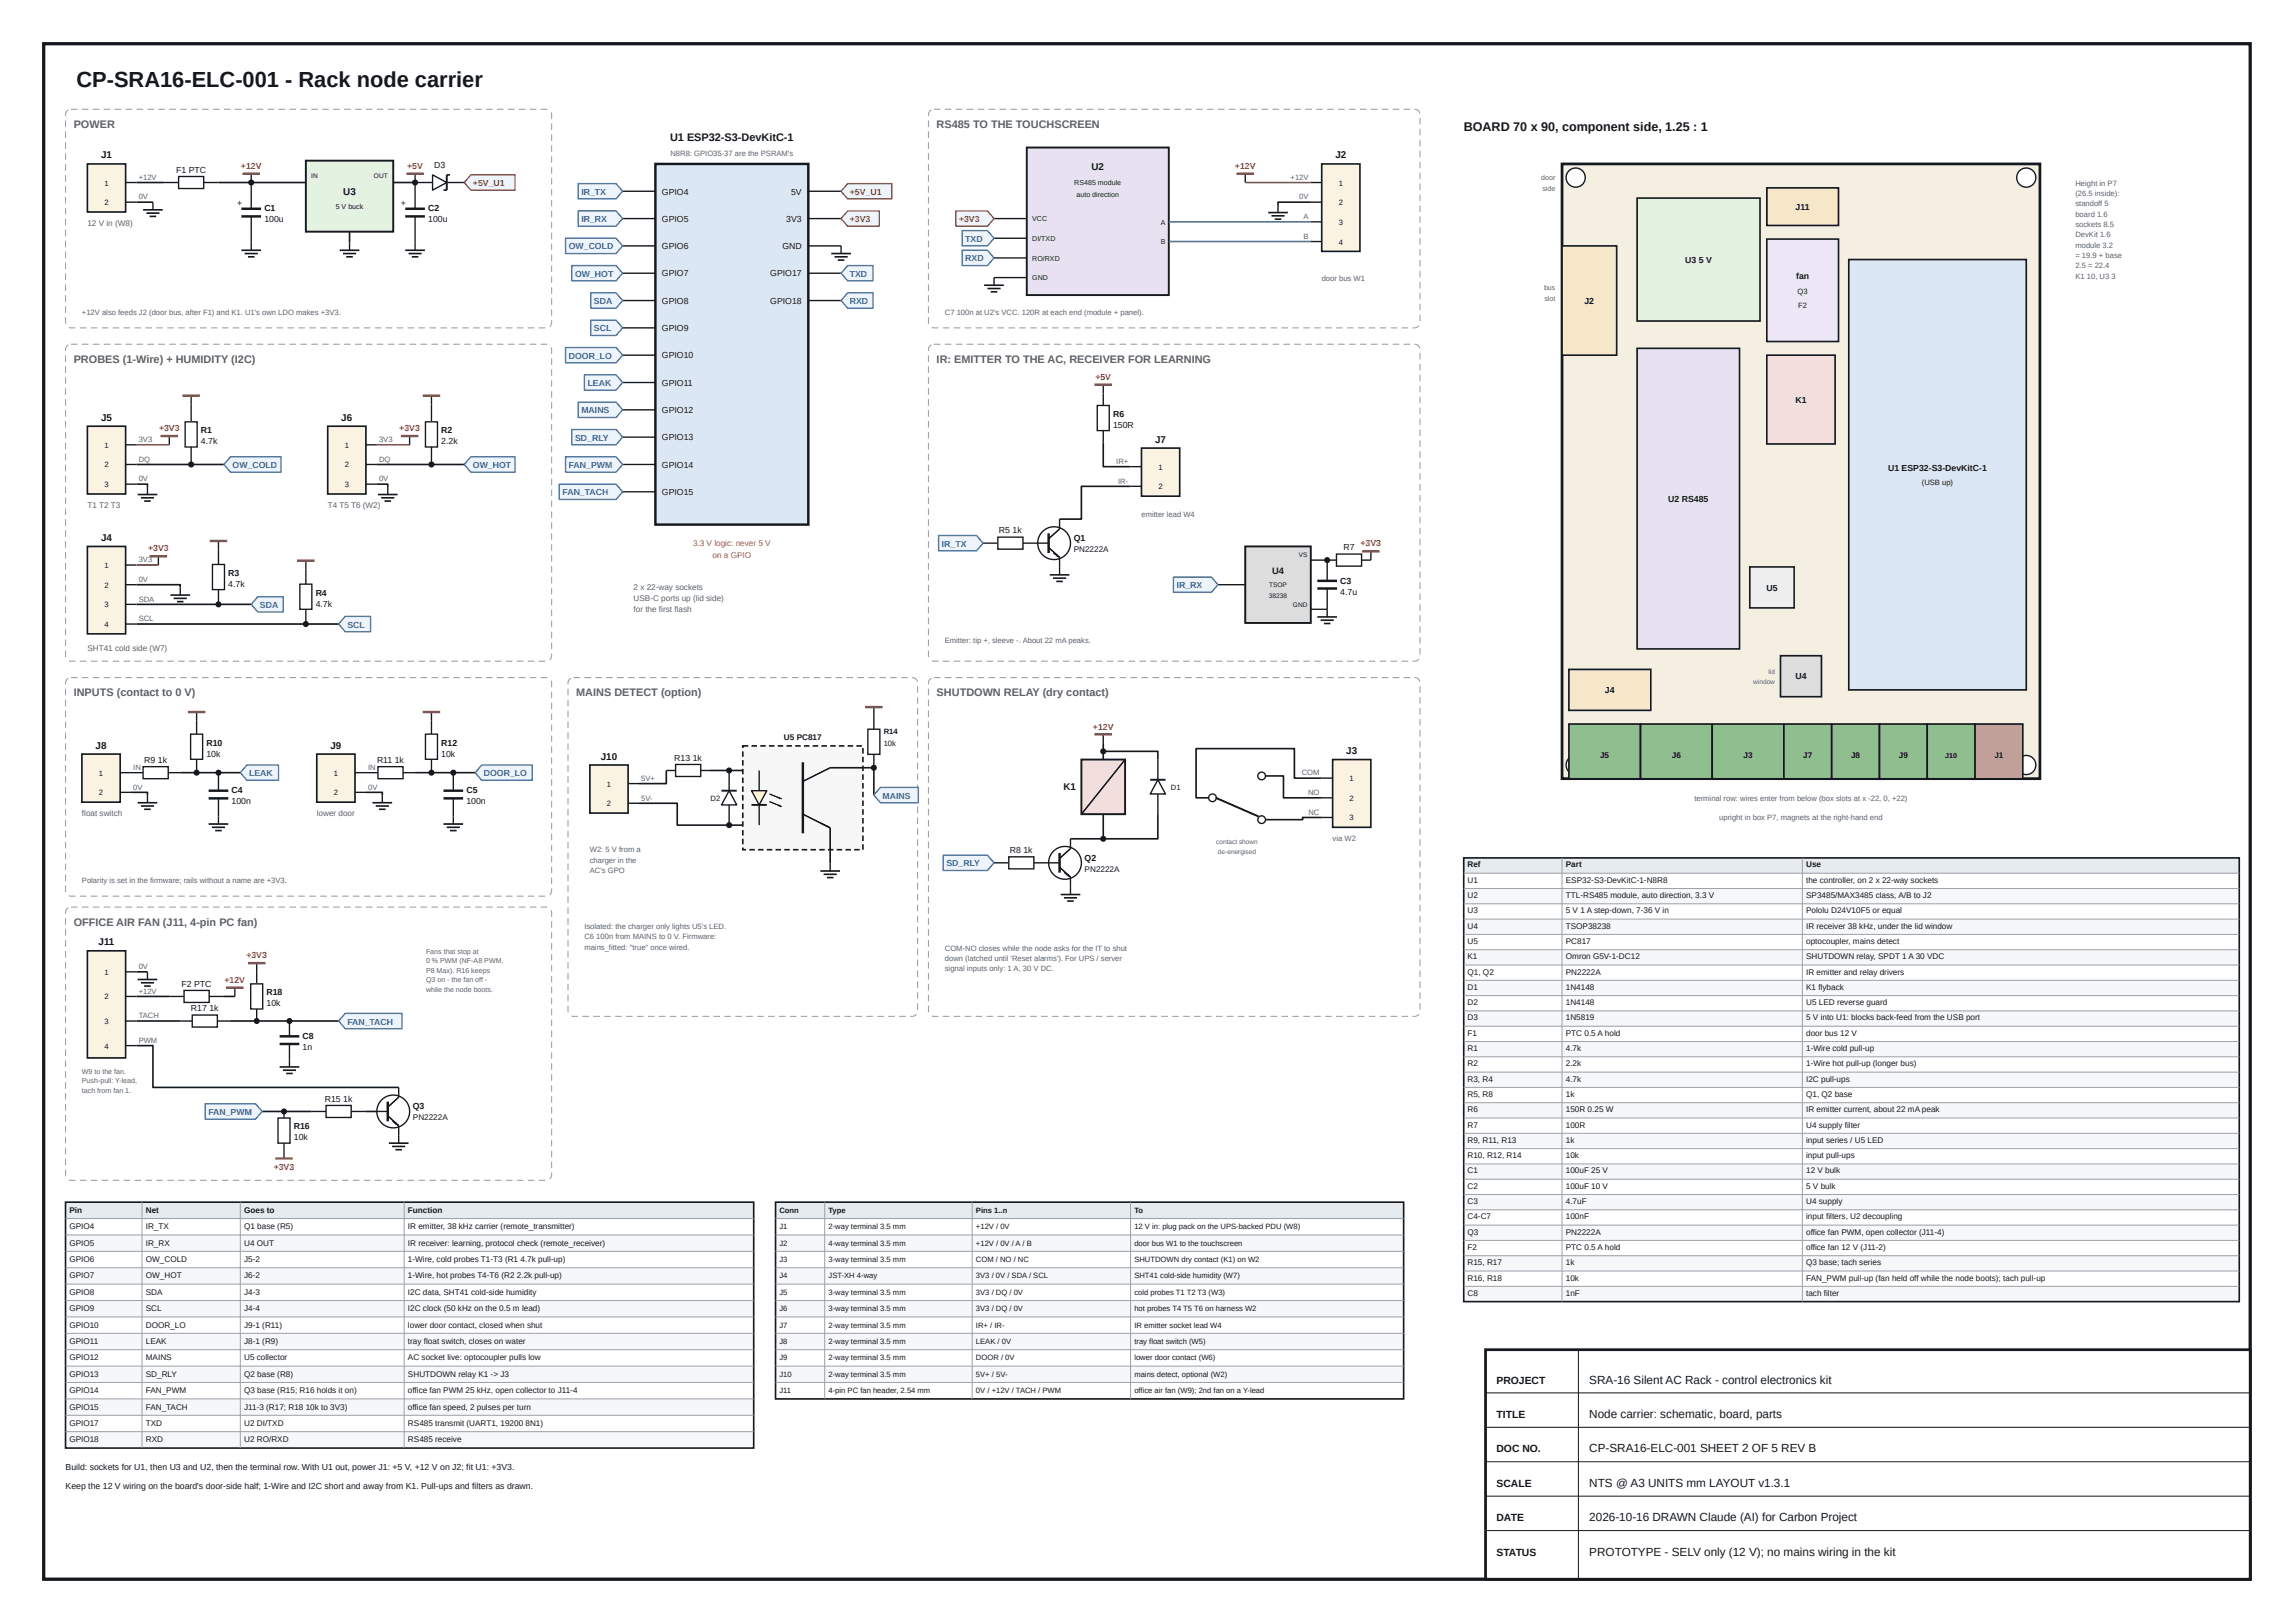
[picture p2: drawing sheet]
<svg xmlns="http://www.w3.org/2000/svg" width="420mm" height="297mm" viewBox="0 0 420 297" stroke-linecap="round" stroke-linejoin="round" font-family="sans-serif">
<defs><g id="words">
<text font-size="4" fill="#15181c" x="14" y="16">CP-SRA16-ELC-001 - Rack node carrier</text>
<text font-size="2.3" fill="#15181c" x="268" y="24">BOARD 70 x 90, component side, 1.25 : 1</text>
<g font-size="2.1" fill="#15181c">
<text x="291" y="253.2">SRA-16 Silent AC Rack - control electronics kit</text>
<text x="291" y="259.5">Node carrier: schematic, board, parts</text>
<text x="291" y="265.8">CP-SRA16-ELC-001 SHEET 2 OF 5 REV B</text>
<text x="291" y="272.1">NTS @ A3 UNITS mm LAYOUT v1.3.1</text>
<text x="291" y="278.4">2026-10-16 DRAWN Claude (AI) for Carbon Project</text>
<text x="291" y="284.7">PROTOTYPE - SELV only (12 V); no mains wiring in the kit</text>
</g>
<g font-size="2" fill="#5b6168">
<text x="13.5" y="23.4">POWER</text>
<text x="171.5" y="23.4">RS485 TO THE TOUCHSCREEN</text>
<text x="13.5" y="66.4">PROBES (1-Wire) + HUMIDITY (I2C)</text>
<text x="171.5" y="66.4">IR: EMITTER TO THE AC, RECEIVER FOR LEARNING</text>
<text x="13.5" y="127.4">INPUTS (contact to 0 V)</text>
<text x="105.5" y="127.4">MAINS DETECT (option)</text>
<text x="171.5" y="127.4">SHUTDOWN RELAY (dry contact)</text>
<text x="13.5" y="169.4">OFFICE AIR FAN (J11, 4-pin PC fan)</text>
</g>
<text font-size="2" fill="#15181c" x="122.7" y="25.8">U1 ESP32-S3-DevKitC-1</text>
<g font-size="1.9" fill="#15181c">
<text x="274" y="253.2">PROJECT</text>
<text x="274" y="259.5">TITLE</text>
<text x="274" y="265.8">DOC NO.</text>
<text x="274" y="272.1">SCALE</text>
<text x="274" y="278.4">DATE</text>
<text x="274" y="284.7">STATUS</text>
</g>
<g font-size="1.8" fill="#15181c">
<text x="18.5" y="29">J1</text>
<text x="244.5" y="29">J2</text>
<text x="62.8" y="35.6">U3</text>
<text x="199.8" y="31.2">U2</text>
<text x="18.5" y="77">J5</text>
<text x="62.5" y="77">J6</text>
<text x="211.5" y="81">J7</text>
<text x="18.5" y="99">J4</text>
<text x="17.5" y="137">J8</text>
<text x="60.5" y="137">J9</text>
<text x="246.5" y="138">J3</text>
<text x="110" y="139">J10</text>
<text x="194.7" y="144.6">K1</text>
<text x="18" y="173">J11</text>
</g>
<text font-size="1.7" fill="#15181c" x="232.9" y="105">U4</text>
<g font-size="1.6" fill="#15181c">
<text x="32.3" y="31.6">F1 PTC</text>
<text x="79.5" y="30.8">D3</text>
<text x="121.2" y="35.6">GPIO4</text>
<text x="144.8" y="35.6">5V</text>
<text x="43.4" y="37.7">+</text>
<text x="48.4" y="38.7">C1</text>
<text x="48.4" y="40.7">100u</text>
<text x="73.4" y="37.7">+</text>
<text x="78.4" y="38.7">C2</text>
<text x="78.4" y="40.7">100u</text>
<text x="121.2" y="40.6">GPIO5</text>
<text x="144" y="40.6">3V3</text>
<text x="328.8" y="38.4">J11</text>
<text x="121.2" y="45.6">GPIO6</text>
<text x="143.3" y="45.6">GND</text>
<text x="121.2" y="50.6">GPIO7</text>
<text x="141" y="50.6">GPIO17</text>
<text x="308.6" y="48.1">U3</text>
<text x="311" y="48.1">5 V</text>
<text x="328.9" y="51.1">fan</text>
<text x="121.2" y="55.6">GPIO8</text>
<text x="141" y="55.6">GPIO18</text>
<text x="290.1" y="55.6">J2</text>
<text x="121.2" y="60.6">GPIO9</text>
<text x="121.2" y="65.6">GPIO10</text>
<text x="121.2" y="70.6">GPIO11</text>
<text x="121.2" y="75.6">GPIO12</text>
<text x="203.8" y="76.3">R6</text>
<text x="328.7" y="73.7">K1</text>
<text x="36.8" y="79.3">R1</text>
<text x="36.8" y="81.3">4.7k</text>
<text x="80.8" y="79.3">R2</text>
<text x="80.8" y="81.3">2.2k</text>
<text x="121.2" y="80.6">GPIO13</text>
<text x="203.8" y="78.3">150R</text>
<text x="121.2" y="85.6">GPIO14</text>
<text x="345.7" y="86.2">U1 ESP32-S3-DevKitC-1</text>
<text x="121.2" y="90.6">GPIO15</text>
<text x="305.4" y="91.8">U2 RS485</text>
<text x="182.9" y="97.6">R5</text>
<text x="185.4" y="97.6">1k</text>
<text x="196.6" y="99">Q1</text>
<text x="246" y="100.7">R7</text>
<text x="41.8" y="105.4">R3</text>
<text x="41.8" y="107.4">4.7k</text>
<text x="245.4" y="106.8">C3</text>
<text x="57.8" y="109">R4</text>
<text x="57.8" y="111">4.7k</text>
<text x="245.4" y="108.8">4.7u</text>
<text x="323.4" y="108.1">U5</text>
<text x="328.7" y="124.3">U4</text>
<text x="293.9" y="126.8">J4</text>
<text x="37.8" y="136.4">R10</text>
<text x="80.8" y="136.4">R12</text>
<text x="26.4" y="139.6">R9</text>
<text x="28.9" y="139.6">1k</text>
<text x="37.8" y="138.4">10k</text>
<text x="69" y="139.6">R11</text>
<text x="72.3" y="139.6">1k</text>
<text x="80.8" y="138.4">10k</text>
<text x="123.5" y="139.2">R13</text>
<text x="126.8" y="139.2">1k</text>
<text x="42.4" y="145.2">C4</text>
<text x="42.4" y="147.2">100n</text>
<text x="85.4" y="145.2">C5</text>
<text x="85.4" y="147.2">100n</text>
<text x="184.9" y="156.1">R8</text>
<text x="187.4" y="156.1">1k</text>
<text x="198.6" y="157.5">Q2</text>
<text x="33.2" y="180.5">F2 PTC</text>
<text x="35" y="185">R17</text>
<text x="38.3" y="185">1k</text>
<text x="48.8" y="182.1">R18</text>
<text x="48.8" y="184.1">10k</text>
<text x="55.4" y="190.1">C8</text>
<text x="55.4" y="192.1">1n</text>
<text x="59.5" y="201.6">R15</text>
<text x="62.8" y="201.6">1k</text>
<text x="75.6" y="203">Q3</text>
<text x="53.8" y="206.7">R16</text>
<text x="53.8" y="208.7">10k</text>
<text x="12" y="269">Build: sockets for U1, then U3 and U2, then the terminal row. With U1 out, power J1: +5 V, +12 V on J2; fit U1: +3V3.</text>
<text x="12" y="272.4">Keep the 12 V wiring on the board's door-side half; 1-Wire and I2C short and away from K1. Pull-ups and filters as drawn.</text>
</g>
<g font-size="1.6" fill="#c0392b">
<text x="44.1" y="30.9">+12V</text>
<text x="74.6" y="30.9">+5V</text>
<text x="86.6" y="34">+5V_U1</text>
<text x="155.6" y="35.6">+5V_U1</text>
<text x="226.1" y="30.9">+12V</text>
<text x="155.6" y="40.6">+3V3</text>
<text x="175.6" y="40.6">+3V3</text>
<text x="200.6" y="69.5">+5V</text>
<text x="29.1" y="78.9">+3V3</text>
<text x="73.1" y="78.9">+3V3</text>
<text x="27.1" y="100.9">+3V3</text>
<text x="249.1" y="100">+3V3</text>
<text x="200.1" y="133.5">+12V</text>
<text x="41.1" y="179.8">+12V</text>
<text x="45.1" y="175.3">+3V3</text>
<text x="50.1" y="214.2">+3V3</text>
</g>
<g font-size="1.6" fill="#2f6db5">
<text x="106.4" y="35.6">IR_TX</text>
<text x="106.4" y="40.6">IR_RX</text>
<text x="104.1" y="45.6">OW_COLD</text>
<text x="176.7" y="44.2">TXD</text>
<text x="176.7" y="47.8">RXD</text>
<text x="105.3" y="50.6">OW_HOT</text>
<text x="155.6" y="50.6">TXD</text>
<text x="108.7" y="55.6">SDA</text>
<text x="155.6" y="55.6">RXD</text>
<text x="104.1" y="65.6">DOOR_LO</text>
<text x="108.7" y="60.6">SCL</text>
<text x="107.6" y="70.6">LEAK</text>
<text x="106.4" y="75.6">MAINS</text>
<text x="105.3" y="80.6">SD_RLY</text>
<text x="42.6" y="85.6">OW_COLD</text>
<text x="86.6" y="85.6">OW_HOT</text>
<text x="104.1" y="85.6">FAN_PWM</text>
<text x="103" y="90.6">FAN_TACH</text>
<text x="172.4" y="100">IR_TX</text>
<text x="215.4" y="107.6">IR_RX</text>
<text x="47.6" y="111.2">SDA</text>
<text x="63.6" y="114.8">SCL</text>
<text x="45.6" y="142">LEAK</text>
<text x="88.6" y="142">DOOR_LO</text>
<text x="161.6" y="146.1">MAINS</text>
<text x="173.3" y="158.5">SD_RLY</text>
<text x="63.6" y="187.5">FAN_TACH</text>
<text x="38.1" y="204">FAN_PWM</text>
</g>
<g font-size="1.5" fill="#5b6168">
<text x="16" y="41.4">12 V in (W8)</text>
<text x="16" y="93">T1 T2 T3</text>
<text x="60" y="93">T4 T5 T6 (W2)</text>
<text x="116" y="108">2 x 22-way sockets</text>
<text x="116" y="110">USB-C ports up (lid side)</text>
<text x="116" y="112">for the first flash</text>
<text x="16" y="119.2">SHT41 cold side (W7)</text>
<text x="15" y="149.4">float switch</text>
<text x="58" y="149.4">lower door</text>
</g>
<g font-size="1.5" fill="#c0392b">
<text x="126.9" y="100">3.3 V logic: never 5 V</text>
<text x="130.5" y="102">on a GPIO</text>
</g>
<g font-size="1.5" fill="#15181c">
<text x="196.6" y="101">PN2222A</text>
<text x="143.5" y="135.5">U5 PC817</text>
<text x="293" y="138.8">J5</text>
<text x="306.1" y="138.8">J6</text>
<text x="319.2" y="138.8">J3</text>
<text x="330.2" y="138.8">J7</text>
<text x="338.9" y="138.8">J8</text>
<text x="347.7" y="138.8">J9</text>
<text x="365.2" y="138.8">J1</text>
<text x="198.6" y="159.5">PN2222A</text>
<text x="268.7" y="158.7">Ref</text>
<text x="268.7" y="161.5">U1</text>
<text x="286.7" y="158.7">Part</text>
<text x="286.7" y="161.5">ESP32-S3-DevKitC-1-N8R8</text>
<text x="330.7" y="158.7">Use</text>
<text x="330.7" y="161.5">the controller, on 2 x 22-way sockets</text>
<text x="268.7" y="164.3">U2</text>
<text x="268.7" y="167.1">U3</text>
<text x="286.7" y="164.3">TTL-RS485 module, auto direction, 3.3 V</text>
<text x="286.7" y="167.1">5 V 1 A step-down, 7-36 V in</text>
<text x="330.7" y="164.3">SP3485/MAX3485 class, A/B to J2</text>
<text x="330.7" y="167.1">Pololu D24V10F5 or equal</text>
<text x="268.7" y="169.9">U4</text>
<text x="268.7" y="172.7">U5</text>
<text x="286.7" y="169.9">TSOP38238</text>
<text x="286.7" y="172.7">PC817</text>
<text x="330.7" y="169.9">IR receiver 38 kHz, under the lid window</text>
<text x="330.7" y="172.7">optocoupler, mains detect</text>
<text x="268.7" y="175.5">K1</text>
<text x="268.7" y="178.3">Q1, Q2</text>
<text x="286.7" y="175.5">Omron G5V-1-DC12</text>
<text x="286.7" y="178.3">PN2222A</text>
<text x="330.7" y="175.5">SHUTDOWN relay, SPDT 1 A 30 VDC</text>
<text x="330.7" y="178.3">IR emitter and relay drivers</text>
<text x="268.7" y="181.1">D1</text>
<text x="268.7" y="183.9">D2</text>
<text x="286.7" y="181.1">1N4148</text>
<text x="286.7" y="183.9">1N4148</text>
<text x="330.7" y="181.1">K1 flyback</text>
<text x="330.7" y="183.9">U5 LED reverse guard</text>
<text x="268.7" y="186.7">D3</text>
<text x="268.7" y="189.5">F1</text>
<text x="286.7" y="186.7">1N5819</text>
<text x="286.7" y="189.5">PTC 0.5 A hold</text>
<text x="330.7" y="186.7">5 V into U1: blocks back-feed from the USB port</text>
<text x="330.7" y="189.5">door bus 12 V</text>
<text x="268.7" y="192.3">R1</text>
<text x="268.7" y="195.1">R2</text>
<text x="268.7" y="197.9">R3, R4</text>
<text x="286.7" y="192.3">4.7k</text>
<text x="286.7" y="195.1">2.2k</text>
<text x="286.7" y="197.9">4.7k</text>
<text x="330.7" y="192.3">1-Wire cold pull-up</text>
<text x="330.7" y="195.1">1-Wire hot pull-up (longer bus)</text>
<text x="330.7" y="197.9">I2C pull-ups</text>
<text x="268.7" y="200.7">R5, R8</text>
<text x="268.7" y="203.5">R6</text>
<text x="286.7" y="200.7">1k</text>
<text x="286.7" y="203.5">150R 0.25 W</text>
<text x="330.7" y="200.7">Q1, Q2 base</text>
<text x="330.7" y="203.5">IR emitter current, about 22 mA peak</text>
<text x="75.6" y="205">PN2222A</text>
<text x="268.7" y="206.3">R7</text>
<text x="268.7" y="209.1">R9, R11, R13</text>
<text x="286.7" y="206.3">100R</text>
<text x="286.7" y="209.1">1k</text>
<text x="330.7" y="206.3">U4 supply filter</text>
<text x="330.7" y="209.1">input series / U5 LED</text>
<text x="268.7" y="211.9">R10, R12, R14</text>
<text x="268.7" y="214.7">C1</text>
<text x="286.7" y="211.9">10k</text>
<text x="286.7" y="214.7">100uF 25 V</text>
<text x="330.7" y="211.9">input pull-ups</text>
<text x="330.7" y="214.7">12 V bulk</text>
<text x="12.7" y="221.9">Pin</text>
<text x="26.7" y="221.9">Net</text>
<text x="44.7" y="221.9">Goes to</text>
<text x="74.7" y="221.9">Function</text>
<text x="268.7" y="217.5">C2</text>
<text x="268.7" y="220.3">C3</text>
<text x="286.7" y="217.5">100uF 10 V</text>
<text x="286.7" y="220.3">4.7uF</text>
<text x="330.7" y="217.5">5 V bulk</text>
<text x="330.7" y="220.3">U4 supply</text>
<text x="12.7" y="224.9">GPIO4</text>
<text x="12.7" y="227.9">GPIO5</text>
<text x="26.7" y="224.9">IR_TX</text>
<text x="26.7" y="227.9">IR_RX</text>
<text x="44.7" y="224.9">Q1 base (R5)</text>
<text x="44.7" y="227.9">U4 OUT</text>
<text x="74.7" y="224.9">IR emitter, 38 kHz carrier (remote_transmitter)</text>
<text x="74.7" y="227.9">IR receiver: learning, protocol check (remote_receiver)</text>
<text x="268.7" y="223.1">C4-C7</text>
<text x="268.7" y="225.9">Q3</text>
<text x="286.7" y="223.1">100nF</text>
<text x="286.7" y="225.9">PN2222A</text>
<text x="330.7" y="223.1">input filters, U2 decoupling</text>
<text x="330.7" y="225.9">office fan PWM, open collector (J11-4)</text>
<text x="12.7" y="230.9">GPIO6</text>
<text x="12.7" y="233.9">GPIO7</text>
<text x="26.7" y="230.9">OW_COLD</text>
<text x="26.7" y="233.9">OW_HOT</text>
<text x="44.7" y="230.9">J5-2</text>
<text x="44.7" y="233.9">J6-2</text>
<text x="74.7" y="230.9">1-Wire, cold probes T1-T3 (R1</text>
<text x="74.7" y="233.9">1-Wire, hot probes T4-T6 (R2</text>
<text x="94.6" y="233.9">2.2k pull-up)</text>
<text x="95.3" y="230.9">4.7k pull-up)</text>
<text x="268.7" y="228.7">F2</text>
<text x="268.7" y="231.5">R15, R17</text>
<text x="286.7" y="228.7">PTC 0.5 A hold</text>
<text x="286.7" y="231.5">1k</text>
<text x="330.7" y="228.7">office fan 12 V (J11-2)</text>
<text x="330.7" y="231.5">Q3 base; tach series</text>
<text x="12.7" y="236.9">GPIO8</text>
<text x="12.7" y="239.9">GPIO9</text>
<text x="26.7" y="236.9">SDA</text>
<text x="26.7" y="239.9">SCL</text>
<text x="44.7" y="236.9">J4-3</text>
<text x="44.7" y="239.9">J4-4</text>
<text x="74.7" y="236.9">I2C data, SHT41 cold-side humidity</text>
<text x="74.7" y="239.9">I2C clock (50 kHz on the 0.5 m lead)</text>
<text x="268.7" y="234.3">R16, R18</text>
<text x="268.7" y="237.1">C8</text>
<text x="286.7" y="234.3">10k</text>
<text x="286.7" y="237.1">1nF</text>
<text x="330.7" y="234.3">FAN_PWM pull-up (fan held off while the node boots); tach pull-up</text>
<text x="330.7" y="237.1">tach filter</text>
<text x="12.7" y="242.9">GPIO10</text>
<text x="12.7" y="245.9">GPIO11</text>
<text x="26.7" y="242.9">DOOR_LO</text>
<text x="26.7" y="245.9">LEAK</text>
<text x="44.7" y="242.9">J9-1 (R11)</text>
<text x="44.7" y="245.9">J8-1 (R9)</text>
<text x="74.7" y="242.9">lower door contact, closed when shut</text>
<text x="74.7" y="245.9">tray float switch, closes on water</text>
<text x="12.7" y="248.9">GPIO12</text>
<text x="12.7" y="251.9">GPIO13</text>
<text x="26.7" y="248.9">MAINS</text>
<text x="26.7" y="251.9">SD_RLY</text>
<text x="44.7" y="248.9">U5 collector</text>
<text x="44.7" y="251.9">Q2 base (R8)</text>
<text x="74.7" y="248.9">AC socket live: optocoupler pulls low</text>
<text x="74.7" y="251.9">SHUTDOWN relay K1 -&gt; J3</text>
<text x="12.7" y="254.9">GPIO14</text>
<text x="12.7" y="257.9">GPIO15</text>
<text x="26.7" y="254.9">FAN_PWM</text>
<text x="26.7" y="257.9">FAN_TACH</text>
<text x="44.7" y="254.9">Q3 base (R15; R16 holds it on)</text>
<text x="44.7" y="257.9">J11-3 (R17; R18</text>
<text x="56" y="257.9">10k to 3V3)</text>
<text x="74.7" y="254.9">office fan PWM 25 kHz, open collector to J11-4</text>
<text x="74.7" y="257.9">office fan speed, 2 pulses per turn</text>
<text x="12.7" y="260.9">GPIO17</text>
<text x="12.7" y="263.9">GPIO18</text>
<text x="26.7" y="260.9">TXD</text>
<text x="26.7" y="263.9">RXD</text>
<text x="44.7" y="260.9">U2 DI/TXD</text>
<text x="44.7" y="263.9">U2 RO/RXD</text>
<text x="74.7" y="260.9">RS485 transmit (UART1, 19200</text>
<text x="74.7" y="263.9">RS485 receive</text>
<text x="96.2" y="260.9">8N1)</text>
</g>
<g font-size="1.4" fill="#5b6168">
<text x="122.8" y="28.6">N8R8: GPIO35-37 are the PSRAM's</text>
<text x="25.4" y="32.9">+12V</text>
<text x="236.3" y="32.9">+12V</text>
<text x="380" y="34">Height in P7</text>
<text x="380" y="35.9">(26.5 inside):</text>
<text x="25.4" y="36.5">0V</text>
<text x="237.9" y="36.5">0V</text>
<text x="238.7" y="40.1">A</text>
<text x="380" y="37.8">standoff 5</text>
<text x="380" y="39.7">board 1.6</text>
<text x="380" y="41.6">sockets 8.5</text>
<text x="238.7" y="43.7">B</text>
<text x="380" y="43.5">DevKit 1.6</text>
<text x="380" y="45.3">module 3.2</text>
<text x="380" y="47.2">= 19.9 + base</text>
<text x="242" y="51.5">door bus W1</text>
<text x="380" y="49.1">2.5 = 22.4</text>
<text x="380" y="51">K1</text>
<text x="382.1" y="51">10, U3</text>
<text x="386.6" y="51">3</text>
<text x="15" y="57.6">+12V also feeds J2 (door bus, after F1) and K1. U1's own LDO makes +3V3.</text>
<text x="173" y="57.6">C7</text>
<text x="175.2" y="57.6">100n at U2's VCC. 120R at each end (module + panel).</text>
<text x="25.4" y="80.9">3V3</text>
<text x="69.4" y="80.9">3V3</text>
<text x="25.4" y="84.5">DQ</text>
<text x="25.4" y="88.1">0V</text>
<text x="69.4" y="84.5">DQ</text>
<text x="69.4" y="88.1">0V</text>
<text x="204.4" y="84.9">IR+</text>
<text x="204.7" y="88.5">IR-</text>
<text x="209" y="94.6">emitter lead W4</text>
<text x="25.4" y="102.9">3V3</text>
<text x="25.4" y="106.5">0V</text>
<text x="25.4" y="110.1">SDA</text>
<text x="25.4" y="113.7">SCL</text>
<text x="173" y="117.6">Emitter: tip +, sleeve -. About 22 mA peaks.</text>
<text x="24.4" y="140.9">IN</text>
<text x="67.4" y="140.9">IN</text>
<text x="117.4" y="142.9">5V+</text>
<text x="238.3" y="141.9">COM</text>
<text x="24.4" y="144.5">0V</text>
<text x="67.4" y="144.5">0V</text>
<text x="117.4" y="146.5">5V-</text>
<text x="239.5" y="145.5">NO</text>
<text x="239.6" y="149.1">NC</text>
<text x="310.2" y="146.5">terminal row: wires enter from below (box slots at x -22, 0, +22)</text>
<text x="108" y="156">W2: 5 V from a</text>
<text x="244" y="153.9">via W2</text>
<text x="314.8" y="150.1">upright in box P7, magnets at the right-hand end</text>
<text x="15" y="161.6">Polarity is set in the firmware; rails without a name are +3V3.</text>
<text x="108" y="157.9">charger in the</text>
<text x="108" y="159.8">AC's GPO</text>
<text x="107" y="170">Isolated: the charger only lights U5's LED.</text>
<text x="107" y="171.9">C6</text>
<text x="107" y="173.8">mains_fitted: &quot;true&quot; once wired.</text>
<text x="109.2" y="171.9">100n from MAINS to 0 V. Firmware:</text>
<text x="173" y="174">COM-NO closes while the node asks for the IT to shut</text>
<text x="25.4" y="177.3">0V</text>
<text x="173" y="175.9">down (latched until 'Reset alarms'). For UPS / server</text>
<text x="173" y="177.8">signal inputs only: 1 A, 30 V DC.</text>
<text x="25.4" y="181.8">+12V</text>
<text x="25.4" y="186.3">TACH</text>
<text x="25.4" y="190.8">PWM</text>
</g>
<g font-size="1.4" fill="#15181c">
<text x="19.1" y="33.9">1</text>
<text x="245.1" y="33.9">1</text>
<text x="19.1" y="37.5">2</text>
<text x="245.1" y="37.5">2</text>
<text x="245.1" y="41.1">3</text>
<text x="245.1" y="44.7">4</text>
<text x="329.1" y="53.7">Q3</text>
<text x="329.2" y="56.3">F2</text>
<text x="19.1" y="81.9">1</text>
<text x="63.1" y="81.9">1</text>
<text x="19.1" y="85.5">2</text>
<text x="19.1" y="89.1">3</text>
<text x="63.1" y="85.5">2</text>
<text x="63.1" y="89.1">3</text>
<text x="212.1" y="85.9">1</text>
<text x="212.1" y="89.5">2</text>
<text x="351.9" y="88.8">(USB up)</text>
<text x="19.1" y="103.9">1</text>
<text x="19.1" y="107.5">2</text>
<text x="19.1" y="111.1">3</text>
<text x="19.1" y="114.7">4</text>
<text x="161.8" y="134.4">R14</text>
<text x="161.8" y="136.6">10k</text>
<text x="18.1" y="141.9">1</text>
<text x="61.1" y="141.9">1</text>
<text x="111.1" y="143.9">1</text>
<text x="247.1" y="142.9">1</text>
<text x="18.1" y="145.5">2</text>
<text x="61.1" y="145.5">2</text>
<text x="111.1" y="147.5">2</text>
<text x="130.1" y="146.6">D2</text>
<text x="214.4" y="144.6">D1</text>
<text x="247.1" y="146.5">2</text>
<text x="247.1" y="150.1">3</text>
<text x="19.1" y="178.4">1</text>
<text x="19.1" y="182.9">2</text>
<text x="19.1" y="187.4">3</text>
<text x="19.1" y="191.9">4</text>
<text x="142.7" y="221.9">Conn</text>
<text x="151.7" y="221.9">Type</text>
<text x="178.7" y="221.9">Pins 1..n</text>
<text x="207.7" y="221.9">To</text>
<text x="142.7" y="224.9">J1</text>
<text x="142.7" y="227.9">J2</text>
<text x="151.7" y="224.9">2-way terminal 3.5 mm</text>
<text x="151.7" y="227.9">4-way terminal 3.5 mm</text>
<text x="178.7" y="224.9">+12V / 0V</text>
<text x="178.7" y="227.9">+12V / 0V / A / B</text>
<text x="207.7" y="224.9">12 V in: plug pack on the UPS-backed PDU (W8)</text>
<text x="207.7" y="227.9">door bus W1 to the touchscreen</text>
<text x="142.7" y="230.9">J3</text>
<text x="142.7" y="233.9">J4</text>
<text x="151.7" y="230.9">3-way terminal 3.5 mm</text>
<text x="151.7" y="233.9">JST-XH 4-way</text>
<text x="178.7" y="230.9">COM / NO / NC</text>
<text x="178.7" y="233.9">3V3 / 0V / SDA / SCL</text>
<text x="207.7" y="230.9">SHUTDOWN dry contact (K1) on W2</text>
<text x="207.7" y="233.9">SHT41 cold-side humidity (W7)</text>
<text x="142.7" y="236.9">J5</text>
<text x="142.7" y="239.9">J6</text>
<text x="151.7" y="236.9">3-way terminal 3.5 mm</text>
<text x="151.7" y="239.9">3-way terminal 3.5 mm</text>
<text x="178.7" y="236.9">3V3 / DQ / 0V</text>
<text x="178.7" y="239.9">3V3 / DQ / 0V</text>
<text x="207.7" y="236.9">cold probes T1 T2 T3 (W3)</text>
<text x="207.7" y="239.9">hot probes T4 T5 T6 on harness W2</text>
<text x="142.7" y="242.9">J7</text>
<text x="142.7" y="245.9">J8</text>
<text x="151.7" y="242.9">2-way terminal 3.5 mm</text>
<text x="151.7" y="245.9">2-way terminal 3.5 mm</text>
<text x="178.7" y="242.9">IR+ / IR-</text>
<text x="178.7" y="245.9">LEAK / 0V</text>
<text x="207.7" y="242.9">IR emitter socket lead W4</text>
<text x="207.7" y="245.9">tray float switch (W5)</text>
<text x="142.7" y="248.9">J9</text>
<text x="142.7" y="251.9">J10</text>
<text x="151.7" y="248.9">2-way terminal 3.5 mm</text>
<text x="151.7" y="251.9">2-way terminal 3.5 mm</text>
<text x="178.7" y="248.9">DOOR / 0V</text>
<text x="178.7" y="251.9">5V+ / 5V-</text>
<text x="207.7" y="248.9">lower door contact (W6)</text>
<text x="207.7" y="251.9">mains detect, optional (W2)</text>
<text x="142.7" y="254.9">J11</text>
<text x="151.7" y="254.9">4-pin PC fan header, 2.54 mm</text>
<text x="178.7" y="254.9">0V / +12V / TACH / PWM</text>
<text x="207.7" y="254.9">office air fan (W9); 2nd fan on a Y-lead</text>
</g>
<g font-size="1.3" fill="#15181c">
<text x="196.7" y="33.8">RS485 module</text>
<text x="197.1" y="36">auto direction</text>
<text x="61.5" y="38.2">5 V buck</text>
<text x="189" y="40.5">VCC</text>
<text x="212.5" y="41.1">A</text>
<text x="189" y="44.1">DI/TXD</text>
<text x="189" y="47.7">RO/RXD</text>
<text x="212.5" y="44.7">B</text>
<text x="189" y="51.3">GND</text>
<text x="356.2" y="138.8">J10</text>
</g>
<g font-size="1.3" fill="#5b6168">
<text x="282.2" y="33">door</text>
<text x="282.4" y="35">side</text>
<text x="282.7" y="53.1">bus</text>
<text x="282.8" y="55.1">slot</text>
<text x="78" y="174.5">Fans that stop at</text>
<text x="78" y="176.2">0 % PWM (NF-A8 PWM,</text>
<text x="78" y="178">P8 Max). R16 keeps</text>
<text x="78" y="179.8">Q3 on - the fan off -</text>
<text x="78" y="181.5">while the node boots.</text>
<text x="15" y="196.5">W9 to the fan.</text>
<text x="15" y="198.2">Push-pull: Y-lead,</text>
<text x="15" y="200">tach from fan 1.</text>
</g>
<g font-size="1.2" fill="#15181c">
<text x="57" y="32.6">IN</text>
<text x="68.5" y="32.6">OUT</text>
<text x="237.8" y="102">VS</text>
<text x="232.4" y="107.4">TSOP</text>
<text x="232.3" y="109.4">38238</text>
<text x="236.7" y="111">GND</text>
</g>
<g font-size="1.2" fill="#5b6168">
<text x="321" y="125.1">window</text>
<text x="323.8" y="123.3">lid</text>
<text x="222.7" y="154.4">contact shown</text>
<text x="223" y="156.2">de-energised</text>
</g>
</g></defs>
<path d="M8 8h404v281h-404z" fill="none" stroke="#15181c" stroke-width=".6"/>
<path d="M120 30h28v66h-28z" fill="#dbe7f5"/>
<path d="M120 30h28v66h-28z" fill="none" stroke="#15181c" stroke-width=".45"/>
<path d="M114 35h6" fill="none" stroke="#15181c" stroke-width=".25"/>
<path d="M105.8 33.6h7l1.2 1.4-1.2 1.4h-7z" fill="#eef4fb"/>
<path d="M105.8 33.6h7l1.2 1.4-1.2 1.4h-7z" fill="none" stroke="#2f6db5" stroke-width=".25"/>
<path d="M114 40h6" fill="none" stroke="#15181c" stroke-width=".25"/>
<path d="M105.8 38.6h7l1.2 1.4-1.2 1.4h-7z" fill="#eef4fb"/>
<path d="M105.8 38.6h7l1.2 1.4-1.2 1.4h-7z" fill="none" stroke="#2f6db5" stroke-width=".25"/>
<path d="M114 45h6" fill="none" stroke="#15181c" stroke-width=".25"/>
<path d="M103.5 43.6h9.3l1.2 1.4-1.2 1.4h-9.3z" fill="#eef4fb"/>
<path d="M103.5 43.6h9.3l1.2 1.4-1.2 1.4h-9.3z" fill="none" stroke="#2f6db5" stroke-width=".25"/>
<path d="M114 50h6" fill="none" stroke="#15181c" stroke-width=".25"/>
<path d="M104.7 48.6h8.1l1.2 1.4-1.2 1.4h-8.1z" fill="#eef4fb"/>
<path d="M104.7 48.6h8.1l1.2 1.4-1.2 1.4h-8.1z" fill="none" stroke="#2f6db5" stroke-width=".25"/>
<path d="M114 55h6" fill="none" stroke="#15181c" stroke-width=".25"/>
<path d="M108.1 53.6h4.7l1.2 1.4-1.2 1.4h-4.7z" fill="#eef4fb"/>
<path d="M108.1 53.6h4.7l1.2 1.4-1.2 1.4h-4.7z" fill="none" stroke="#2f6db5" stroke-width=".25"/>
<path d="M114 60h6" fill="none" stroke="#15181c" stroke-width=".25"/>
<path d="M108.1 58.6h4.7l1.2 1.4-1.2 1.4h-4.7z" fill="#eef4fb"/>
<path d="M108.1 58.6h4.7l1.2 1.4-1.2 1.4h-4.7z" fill="none" stroke="#2f6db5" stroke-width=".25"/>
<path d="M114 65h6" fill="none" stroke="#15181c" stroke-width=".25"/>
<path d="M103.5 63.6h9.3l1.2 1.4-1.2 1.4h-9.3z" fill="#eef4fb"/>
<path d="M103.5 63.6h9.3l1.2 1.4-1.2 1.4h-9.3z" fill="none" stroke="#2f6db5" stroke-width=".25"/>
<path d="M114 70h6" fill="none" stroke="#15181c" stroke-width=".25"/>
<path d="M107 68.6h5.8l1.2 1.4-1.2 1.4h-5.8z" fill="#eef4fb"/>
<path d="M107 68.6h5.8l1.2 1.4-1.2 1.4h-5.8z" fill="none" stroke="#2f6db5" stroke-width=".25"/>
<path d="M114 75h6" fill="none" stroke="#15181c" stroke-width=".25"/>
<path d="M105.8 73.6h7l1.2 1.4-1.2 1.4h-7z" fill="#eef4fb"/>
<path d="M105.8 73.6h7l1.2 1.4-1.2 1.4h-7z" fill="none" stroke="#2f6db5" stroke-width=".25"/>
<path d="M114 80h6" fill="none" stroke="#15181c" stroke-width=".25"/>
<path d="M104.7 78.6h8.1l1.2 1.4-1.2 1.4h-8.1z" fill="#eef4fb"/>
<path d="M104.7 78.6h8.1l1.2 1.4-1.2 1.4h-8.1z" fill="none" stroke="#2f6db5" stroke-width=".25"/>
<path d="M114 85h6" fill="none" stroke="#15181c" stroke-width=".25"/>
<path d="M103.5 83.6h9.3l1.2 1.4-1.2 1.4h-9.3z" fill="#eef4fb"/>
<path d="M103.5 83.6h9.3l1.2 1.4-1.2 1.4h-9.3z" fill="none" stroke="#2f6db5" stroke-width=".25"/>
<path d="M114 90h6" fill="none" stroke="#15181c" stroke-width=".25"/>
<path d="M102.4 88.6h10.4l1.2 1.4-1.2 1.4h-10.4z" fill="#eef4fb"/>
<path d="M102.4 88.6h10.4l1.2 1.4-1.2 1.4h-10.4z" fill="none" stroke="#2f6db5" stroke-width=".25"/>
<path d="M148 35h6" fill="none" stroke="#15181c" stroke-width=".25"/>
<path d="M155.2 33.6h8.1v2.8h-8.1l-1.2-1.4z" fill="#eef4fb"/>
<path d="M155.2 33.6h8.1v2.8h-8.1l-1.2-1.4z" fill="none" stroke="#c0392b" stroke-width=".25"/>
<path d="M148 40h6" fill="none" stroke="#15181c" stroke-width=".25"/>
<path d="M155.2 38.6h5.8v2.8h-5.8l-1.2-1.4z" fill="#eef4fb"/>
<path d="M155.2 38.6h5.8v2.8h-5.8l-1.2-1.4z" fill="none" stroke="#c0392b" stroke-width=".25"/>
<path d="M148 45h6v1.4M148 50h6" fill="none" stroke="#15181c" stroke-width=".25"/>
<path d="M152.2 46.4h3.6M152.8 47h2.4M153.4 47.6h1.2" fill="none" stroke="#15181c" stroke-width=".3"/>
<path d="M155.2 48.6h4.6v2.8h-4.6l-1.2-1.4z" fill="#eef4fb"/>
<path d="M155.2 48.6h4.6v2.8h-4.6l-1.2-1.4z" fill="none" stroke="#2f6db5" stroke-width=".25"/>
<path d="M148 55h6" fill="none" stroke="#15181c" stroke-width=".25"/>
<path d="M155.2 53.6h4.6v2.8h-4.6l-1.2-1.4z" fill="#eef4fb"/>
<path d="M155.2 53.6h4.6v2.8h-4.6l-1.2-1.4z" fill="none" stroke="#2f6db5" stroke-width=".25"/>
<path d="M15 19.9h1.2v.2h-1.2zM17 19.9h1.2v.2h-1.2zM19 19.9h1.2v.2h-1.2zM21 19.9h1.2v.2h-1.2zM23 19.9h1.2v.2h-1.2zM25 19.9h1.2v.2h-1.2zM27 19.9h1.2v.2h-1.2zM29 19.9h1.2v.2h-1.2zM31 19.9h1.2v.2h-1.2zM33 19.9h1.2v.2h-1.2zM35 19.9h1.2v.2h-1.2zM37 19.9h1.2v.2h-1.2zM39 19.9h1.2v.2h-1.2zM41 19.9h1.2v.2h-1.2zM43 19.9h1.2v.2h-1.2zM45 19.9h1.2v.2h-1.2zM47 19.9h1.2v.2h-1.2zM49 19.9h1.2v.2h-1.2zM51 19.9h1.2v.2h-1.2zM53 19.9h1.2v.2h-1.2zM55 19.9h1.2v.2h-1.2zM57 19.9h1.2v.2h-1.2zM59 19.9h1.2v.2h-1.2zM61 19.9h1.2v.2h-1.2zM63 19.9h1.2v.2h-1.2zM65 19.9h1.2v.2h-1.2zM67 19.9h1.2v.2h-1.2zM69 19.9h1.2v.2h-1.2zM71 19.9h1.2v.2h-1.2zM73 19.9h1.2v.2h-1.2zM75 19.9h1.2v.2h-1.2zM77 19.9h1.2v.2h-1.2zM79 19.9h1.2v.2h-1.2zM81 19.9h1.2v.2h-1.2zM83 19.9h1.2v.2h-1.2zM85 19.9h1.2v.2h-1.2zM87 19.9h1.2v.2h-1.2zM89 19.9h1.2v.2h-1.2zM91 19.9h1.2v.2h-1.2zM93 19.9h1.2v.2h-1.2zM95 19.9h1.2v.2h-1.2zM97 19.9h1.2v.2h-1.2zM99 19.9h1.2v.2h-1.2zM100.8 20.6l.2-.1 .1 .2v1.1h-.2zM100.9 22.6h.2v1.2h-.2zM100.9 24.6h.2v1.2h-.2zM100.9 26.6h.2v1.2h-.2zM100.9 28.6h.2v1.2h-.2zM100.9 30.6h.2v1.2h-.2zM100.9 32.6h.2v1.2h-.2zM100.9 34.6h.2v1.2h-.2zM100.9 36.6h.2v1.2h-.2zM100.9 38.6h.2v1.2h-.2zM100.9 40.6h.2v1.2h-.2zM100.9 42.6h.2v1.2h-.2zM100.9 44.6h.2v1.2h-.2zM100.9 46.6h.2v1.2h-.2zM100.9 48.6h.2v1.2h-.2zM100.9 50.6h.2v1.2h-.2zM100.9 52.6h.2v1.2h-.2zM100.9 54.6h.2v1.2h-.2zM100.9 56.6h.2v1.2h-.2zM100.9 58.6h.2a1.3 1.3 0 0 1-.4 1.2l-.1-.1a1.12 1.12 0 0 0 .3-1.1zM98.6 59.9h1.2v.2h-1.2zM96.6 59.9h1.2v.2h-1.2zM94.6 59.9h1.2v.2h-1.2zM92.6 59.9h1.2v.2h-1.2zM90.6 59.9h1.2v.2h-1.2zM88.6 59.9h1.2v.2h-1.2zM86.6 59.9h1.2v.2h-1.2zM84.6 59.9h1.2v.2h-1.2zM82.6 59.9h1.2v.2h-1.2zM80.6 59.9h1.2v.2h-1.2zM78.6 59.9h1.2v.2h-1.2zM76.6 59.9h1.2v.2h-1.2zM74.6 59.9h1.2v.2h-1.2zM72.6 59.9h1.2v.2h-1.2zM70.6 59.9h1.2v.2h-1.2zM68.6 59.9h1.2v.2h-1.2zM66.6 59.9h1.2v.2h-1.2zM64.6 59.9h1.2v.2h-1.2zM62.6 59.9h1.2v.2h-1.2zM60.6 59.9h1.2v.2h-1.2zM58.6 59.9h1.2v.2h-1.2zM56.6 59.9h1.2v.2h-1.2zM54.6 59.9h1.2v.2h-1.2zM52.6 59.9h1.2v.2h-1.2zM50.6 59.9h1.2v.2h-1.2zM48.6 59.9h1.2v.2h-1.2zM46.6 59.9h1.2v.2h-1.2zM44.6 59.9h1.2v.2h-1.2zM42.6 59.9h1.2v.2h-1.2zM40.6 59.9h1.2v.2h-1.2zM38.6 59.9h1.2v.2h-1.2zM36.6 59.9h1.2v.2h-1.2zM34.6 59.9h1.2v.2h-1.2zM32.6 59.9h1.2v.2h-1.2zM30.6 59.9h1.2v.2h-1.2zM28.6 59.9h1.2v.2h-1.2zM26.6 59.9h1.2v.2h-1.2zM24.6 59.9h1.2v.2h-1.2zM22.6 59.9h1.2v.2h-1.2zM20.6 59.9h1.2v.2h-1.2zM18.6 59.9h1.2v.2h-1.2zM16.6 59.9h1.2v.2h-1.2zM14.6 59.9h1.2v.2h-1.2zM12.7 59.8l1.1 .1v.2h-1l-.2-.1zM11.9 58h.2v1.2l-.2 .1zM11.9 56h.2v1.2h-.2zM11.9 54h.2v1.2h-.2zM11.9 52h.2v1.2h-.2zM11.9 50h.2v1.2h-.2zM11.9 48h.2v1.2h-.2zM11.9 46h.2v1.2h-.2zM11.9 44h.2v1.2h-.2zM11.9 42h.2v1.2h-.2zM11.9 40h.2v1.2h-.2zM11.9 38h.2v1.2h-.2zM11.9 36h.2v1.2h-.2zM11.9 34h.2v1.2h-.2zM11.9 32h.2v1.2h-.2zM11.9 30h.2v1.2h-.2zM11.9 28h.2v1.2h-.2zM11.9 26h.2v1.2h-.2zM11.9 24h.2v1.2h-.2zM11.9 22h.2v1.2h-.2zM12.2 20.2l.3-.2 .1 .2a.92 .92 0 0 0-.5 1h-.2v-.5zM13 19.9h1.2v.2h-1.2z" fill="#9aa1a8"/>
<path d="M16 30h7v8.8h-7z" fill="#fbf3e2"/>
<path d="M16 30h7v8.8h-7zM25 33.4h5" fill="none" stroke="#15181c" stroke-width=".3"/>
<path d="M23 33.4h2M23 37h2M30 33.4h2.7" fill="none" stroke="#15181c" stroke-width=".25"/>
<path d="M32.7 32.3h4.6v2.2h-4.6z" fill="#fff"/>
<path d="M32.7 32.3h4.6v2.2h-4.6zM37.3 33.4h2.7" fill="none" stroke="#15181c" stroke-width=".25"/>
<path d="M40 33.4h16" fill="none" stroke="#15181c" stroke-width=".3"/>
<circle cx="46" cy="33.4" r=".55" fill="#15181c"/>
<path d="M28 37v1.4M46 31.8v6.4M46 39.6v6.2" fill="none" stroke="#15181c" stroke-width=".25"/>
<path d="M44.4 31.8h3.2" fill="none" stroke="#c0392b" stroke-width=".45"/>
<path d="M44.2 38.2h3.6M44.2 39.6h3.6" fill="none" stroke="#15181c" stroke-width=".45"/>
<path d="M25 37h3M26.2 38.4h3.6M26.8 39h2.4M27.4 39.6h1.2M44.2 45.8h3.6M44.8 46.4h2.4M45.4 47h1.2" fill="none" stroke="#15181c" stroke-width=".3"/>
<path d="M56 29.4h16v13h-16z" fill="#e4f2e1"/>
<path d="M56 29.4h16v13h-16z" fill="none" stroke="#15181c" stroke-width=".35"/>
<path d="M72 33.4h4M62.2 45.8h3.6M62.8 46.4h2.4M63.4 47h1.2M64 42.4v2" fill="none" stroke="#15181c" stroke-width=".3"/>
<path d="M64 44.4v1.4" fill="none" stroke="#15181c" stroke-width=".25"/>
<circle cx="76" cy="33.4" r=".55" fill="#15181c"/>
<path d="M76 31.8v6.4M76 39.6v6.2M76 33.4h3.2M81.8 33.4h3.2" fill="none" stroke="#15181c" stroke-width=".25"/>
<path d="M74.4 31.8h3.2" fill="none" stroke="#c0392b" stroke-width=".45"/>
<path d="M74.2 38.2h3.6M74.2 39.6h3.6" fill="none" stroke="#15181c" stroke-width=".45"/>
<path d="M74.2 45.8h3.6M74.8 46.4h2.4M75.4 47h1.2" fill="none" stroke="#15181c" stroke-width=".3"/>
<path d="M79.2 32l2.6 1.4-2.6 1.4z" fill="#fff"/>
<path d="M79.2 32l2.6 1.4-2.6 1.4z" fill="none" stroke="#15181c" stroke-width=".25"/>
<path d="M81.8 32v2.8" fill="none" stroke="#15181c" stroke-width=".35"/>
<path d="M81.2 34.8h.6M81.8 32h.6" fill="none" stroke="#15181c" stroke-width=".3"/>
<path d="M86.2 32h8.1v2.8h-8.1l-1.2-1.4z" fill="#eef4fb"/>
<path d="M86.2 32h8.1v2.8h-8.1l-1.2-1.4z" fill="none" stroke="#c0392b" stroke-width=".25"/>
<path d="M15 62.9h1.2v.2h-1.2zM17 62.9h1.2v.2h-1.2zM19 62.9h1.2v.2h-1.2zM21 62.9h1.2v.2h-1.2zM23 62.9h1.2v.2h-1.2zM25 62.9h1.2v.2h-1.2zM27 62.9h1.2v.2h-1.2zM29 62.9h1.2v.2h-1.2zM31 62.9h1.2v.2h-1.2zM33 62.9h1.2v.2h-1.2zM35 62.9h1.2v.2h-1.2zM37 62.9h1.2v.2h-1.2zM39 62.9h1.2v.2h-1.2zM41 62.9h1.2v.2h-1.2zM43 62.9h1.2v.2h-1.2zM45 62.9h1.2v.2h-1.2zM47 62.9h1.2v.2h-1.2zM49 62.9h1.2v.2h-1.2zM51 62.9h1.2v.2h-1.2zM53 62.9h1.2v.2h-1.2zM55 62.9h1.2v.2h-1.2zM57 62.9h1.2v.2h-1.2zM59 62.9h1.2v.2h-1.2zM61 62.9h1.2v.2h-1.2zM63 62.9h1.2v.2h-1.2zM65 62.9h1.2v.2h-1.2zM67 62.9h1.2v.2h-1.2zM69 62.9h1.2v.2h-1.2zM71 62.9h1.2v.2h-1.2zM73 62.9h1.2v.2h-1.2zM75 62.9h1.2v.2h-1.2zM77 62.9h1.2v.2h-1.2zM79 62.9h1.2v.2h-1.2zM81 62.9h1.2v.2h-1.2zM83 62.9h1.2v.2h-1.2zM85 62.9h1.2v.2h-1.2zM87 62.9h1.2v.2h-1.2zM89 62.9h1.2v.2h-1.2zM91 62.9h1.2v.2h-1.2zM93 62.9h1.2v.2h-1.2zM95 62.9h1.2v.2h-1.2zM97 62.9h1.2v.2h-1.2zM99 62.9h1.2v.2h-1.2zM100.8 63.6l.2-.1 .1 .2v1.1h-.2zM100.9 65.6h.2v1.2h-.2zM100.9 67.6h.2v1.2h-.2zM100.9 69.6h.2v1.2h-.2zM100.9 71.6h.2v1.2h-.2zM100.9 73.6h.2v1.2h-.2zM100.9 75.6h.2v1.2h-.2zM100.9 77.6h.2v1.2h-.2zM100.9 79.6h.2v1.2h-.2zM100.9 81.6h.2v1.2h-.2zM100.9 83.6h.2v1.2h-.2zM100.9 85.6h.2v1.2h-.2zM100.9 87.6h.2v1.2h-.2zM100.9 89.6h.2v1.2h-.2zM100.9 91.6h.2v1.2h-.2zM100.9 93.6h.2v1.2h-.2zM100.9 95.6h.2v1.2h-.2zM100.9 97.6h.2v1.2h-.2zM100.9 99.6h.2v1.2h-.2zM100.9 101.6h.2v1.2h-.2zM100.9 103.6h.2v1.2h-.2zM100.9 105.6h.2v1.2h-.2zM100.9 107.6h.2v1.2h-.2zM100.9 109.6h.2v1.2h-.2zM100.9 111.6h.2v1.2h-.2zM100.9 113.6h.2v1.2h-.2zM100.9 115.6h.2v1.2h-.2zM100.9 117.6h.2v1.2h-.2zM100.9 119.6h.2a1.3 1.3 0 0 1-.4 1.2l-.1-.1a1.12 1.12 0 0 0 .3-1.1zM98.6 120.9h1.2v.2h-1.2zM96.6 120.9h1.2v.2h-1.2zM94.6 120.9h1.2v.2h-1.2zM92.6 120.9h1.2v.2h-1.2zM90.6 120.9h1.2v.2h-1.2zM88.6 120.9h1.2v.2h-1.2zM86.6 120.9h1.2v.2h-1.2zM84.6 120.9h1.2v.2h-1.2zM82.6 120.9h1.2v.2h-1.2zM80.6 120.9h1.2v.2h-1.2zM78.6 120.9h1.2v.2h-1.2zM76.6 120.9h1.2v.2h-1.2zM74.6 120.9h1.2v.2h-1.2zM72.6 120.9h1.2v.2h-1.2zM70.6 120.9h1.2v.2h-1.2zM68.6 120.9h1.2v.2h-1.2zM66.6 120.9h1.2v.2h-1.2zM64.6 120.9h1.2v.2h-1.2zM62.6 120.9h1.2v.2h-1.2zM60.6 120.9h1.2v.2h-1.2zM58.6 120.9h1.2v.2h-1.2zM56.6 120.9h1.2v.2h-1.2zM54.6 120.9h1.2v.2h-1.2zM52.6 120.9h1.2v.2h-1.2zM50.6 120.9h1.2v.2h-1.2zM48.6 120.9h1.2v.2h-1.2zM46.6 120.9h1.2v.2h-1.2zM44.6 120.9h1.2v.2h-1.2zM42.6 120.9h1.2v.2h-1.2zM40.6 120.9h1.2v.2h-1.2zM38.6 120.9h1.2v.2h-1.2zM36.6 120.9h1.2v.2h-1.2zM34.6 120.9h1.2v.2h-1.2zM32.6 120.9h1.2v.2h-1.2zM30.6 120.9h1.2v.2h-1.2zM28.6 120.9h1.2v.2h-1.2zM26.6 120.9h1.2v.2h-1.2zM24.6 120.9h1.2v.2h-1.2zM22.6 120.9h1.2v.2h-1.2zM20.6 120.9h1.2v.2h-1.2zM18.6 120.9h1.2v.2h-1.2zM16.6 120.9h1.2v.2h-1.2zM14.6 120.9h1.2v.2h-1.2zM12.7 120.8l1.1 .1v.2h-1l-.2-.1zM11.9 119h.2v1.2l-.2 .1zM11.9 117h.2v1.2h-.2zM11.9 115h.2v1.2h-.2zM11.9 113h.2v1.2h-.2zM11.9 111h.2v1.2h-.2zM11.9 109h.2v1.2h-.2zM11.9 107h.2v1.2h-.2zM11.9 105h.2v1.2h-.2zM11.9 103h.2v1.2h-.2zM11.9 101h.2v1.2h-.2zM11.9 99h.2v1.2h-.2zM11.9 97h.2v1.2h-.2zM11.9 95h.2v1.2h-.2zM11.9 93h.2v1.2h-.2zM11.9 91h.2v1.2h-.2zM11.9 89h.2v1.2h-.2zM11.9 87h.2v1.2h-.2zM11.9 85h.2v1.2h-.2zM11.9 83h.2v1.2h-.2zM11.9 81h.2v1.2h-.2zM11.9 79h.2v1.2h-.2zM11.9 77h.2v1.2h-.2zM11.9 75h.2v1.2h-.2zM11.9 73h.2v1.2h-.2zM11.9 71h.2v1.2h-.2zM11.9 69h.2v1.2h-.2zM11.9 67h.2v1.2h-.2zM11.9 65h.2v1.2h-.2zM12.2 63.2l.3-.2 .1 .2a.92 .92 0 0 0-.5 1h-.2v-.5zM13 62.9h1.2v.2h-1.2z" fill="#9aa1a8"/>
<path d="M16 78h7v12.4h-7z" fill="#fbf3e2"/>
<path d="M16 78h7v12.4h-7zM25 85h16" fill="none" stroke="#15181c" stroke-width=".3"/>
<path d="M31 79.8v1.6M23 81.4h2M23 85h2M23 88.6h2" fill="none" stroke="#15181c" stroke-width=".25"/>
<path d="M25 81.4h6" fill="none" stroke="#c0392b" stroke-width=".3"/>
<path d="M29.4 79.8h3.2" fill="none" stroke="#c0392b" stroke-width=".45"/>
<circle cx="35" cy="85" r=".55" fill="#15181c"/>
<path d="M35 74v3.2" fill="none" stroke="#15181c" stroke-width=".25"/>
<path d="M33.9 77.2h2.2v4.6h-2.2z" fill="#fff"/>
<path d="M33.9 77.2h2.2v4.6h-2.2zM35 72.4v1.6M35 81.8v3.2" fill="none" stroke="#15181c" stroke-width=".25"/>
<path d="M33.4 72.4h3.2" fill="none" stroke="#c0392b" stroke-width=".45"/>
<path d="M42.2 83.6h9.2v2.8h-9.2l-1.2-1.4z" fill="#eef4fb"/>
<path d="M42.2 83.6h9.2v2.8h-9.2l-1.2-1.4z" fill="none" stroke="#2f6db5" stroke-width=".25"/>
<path d="M25 88.6h2v.5M25.2 90.5h3.6M25.8 91.1h2.4M26.4 91.7h1.2" fill="none" stroke="#15181c" stroke-width=".3"/>
<path d="M27 89.1v1.4" fill="none" stroke="#15181c" stroke-width=".25"/>
<path d="M60 78h7v12.4h-7z" fill="#fbf3e2"/>
<path d="M60 78h7v12.4h-7zM69 85h16" fill="none" stroke="#15181c" stroke-width=".3"/>
<path d="M75 79.8v1.6M67 81.4h2M67 85h2M67 88.6h2" fill="none" stroke="#15181c" stroke-width=".25"/>
<path d="M69 81.4h6" fill="none" stroke="#c0392b" stroke-width=".3"/>
<path d="M73.4 79.8h3.2" fill="none" stroke="#c0392b" stroke-width=".45"/>
<circle cx="79" cy="85" r=".55" fill="#15181c"/>
<path d="M79 74v3.2" fill="none" stroke="#15181c" stroke-width=".25"/>
<path d="M77.9 77.2h2.2v4.6h-2.2z" fill="#fff"/>
<path d="M77.9 77.2h2.2v4.6h-2.2zM79 72.4v1.6M79 81.8v3.2" fill="none" stroke="#15181c" stroke-width=".25"/>
<path d="M77.4 72.4h3.2" fill="none" stroke="#c0392b" stroke-width=".45"/>
<path d="M86.2 83.6h8.1v2.8h-8.1l-1.2-1.4z" fill="#eef4fb"/>
<path d="M86.2 83.6h8.1v2.8h-8.1l-1.2-1.4z" fill="none" stroke="#2f6db5" stroke-width=".25"/>
<path d="M69 88.6h2v.5M69.2 90.5h3.6M69.8 91.1h2.4M70.4 91.7h1.2" fill="none" stroke="#15181c" stroke-width=".3"/>
<path d="M71 89.1v1.4" fill="none" stroke="#15181c" stroke-width=".25"/>
<path d="M16 100h7v16h-7z" fill="#fbf3e2"/>
<path d="M16 100h7v16h-7zM25 107h8v.5M25 110.6h21M31.2 108.9h3.6M31.8 109.5h2.4M32.4 110.1h1.2" fill="none" stroke="#15181c" stroke-width=".3"/>
<path d="M23 103.4h2M23 107h2M23 110.6h2M23 114.2h2M29 101.8v1.6M33 107.5v1.4" fill="none" stroke="#15181c" stroke-width=".25"/>
<path d="M25 103.4h4" fill="none" stroke="#c0392b" stroke-width=".3"/>
<path d="M27.4 101.8h3.2" fill="none" stroke="#c0392b" stroke-width=".45"/>
<circle cx="40" cy="110.6" r=".55" fill="#15181c"/>
<path d="M40 100.6v2.7" fill="none" stroke="#15181c" stroke-width=".25"/>
<path d="M38.9 103.3h2.2v4.6h-2.2z" fill="#fff"/>
<path d="M40 99v1.6M38.9 103.3h2.2v4.6h-2.2zM40 107.9v2.7" fill="none" stroke="#15181c" stroke-width=".25"/>
<path d="M38.4 99h3.2" fill="none" stroke="#c0392b" stroke-width=".45"/>
<path d="M47.2 109.2h4.6v2.8h-4.6l-1.2-1.4z" fill="#eef4fb"/>
<path d="M47.2 109.2h4.6v2.8h-4.6l-1.2-1.4z" fill="none" stroke="#2f6db5" stroke-width=".25"/>
<path d="M25 114.2h37" fill="none" stroke="#15181c" stroke-width=".3"/>
<circle cx="56" cy="114.2" r=".55" fill="#15181c"/>
<path d="M56 104.2v2.7" fill="none" stroke="#15181c" stroke-width=".25"/>
<path d="M54.9 106.9h2.2v4.6h-2.2z" fill="#fff"/>
<path d="M54.9 106.9h2.2v4.6h-2.2zM56 102.6v1.6M56 111.5v2.7" fill="none" stroke="#15181c" stroke-width=".25"/>
<path d="M54.4 102.6h3.2" fill="none" stroke="#c0392b" stroke-width=".45"/>
<path d="M63.2 112.8h4.6v2.8h-4.6l-1.2-1.4z" fill="#eef4fb"/>
<path d="M63.2 112.8h4.6v2.8h-4.6l-1.2-1.4z" fill="none" stroke="#2f6db5" stroke-width=".25"/>
<path d="M15 123.9h1.2v.2h-1.2zM17 123.9h1.2v.2h-1.2zM19 123.9h1.2v.2h-1.2zM21 123.9h1.2v.2h-1.2zM23 123.9h1.2v.2h-1.2zM25 123.9h1.2v.2h-1.2zM27 123.9h1.2v.2h-1.2zM29 123.9h1.2v.2h-1.2zM31 123.9h1.2v.2h-1.2zM33 123.9h1.2v.2h-1.2zM35 123.9h1.2v.2h-1.2zM37 123.9h1.2v.2h-1.2zM39 123.9h1.2v.2h-1.2zM41 123.9h1.2v.2h-1.2zM43 123.9h1.2v.2h-1.2zM45 123.9h1.2v.2h-1.2zM47 123.9h1.2v.2h-1.2zM49 123.9h1.2v.2h-1.2zM51 123.9h1.2v.2h-1.2zM53 123.9h1.2v.2h-1.2zM55 123.9h1.2v.2h-1.2zM57 123.9h1.2v.2h-1.2zM59 123.9h1.2v.2h-1.2zM61 123.9h1.2v.2h-1.2zM63 123.9h1.2v.2h-1.2zM65 123.9h1.2v.2h-1.2zM67 123.9h1.2v.2h-1.2zM69 123.9h1.2v.2h-1.2zM71 123.9h1.2v.2h-1.2zM73 123.9h1.2v.2h-1.2zM75 123.9h1.2v.2h-1.2zM77 123.9h1.2v.2h-1.2zM79 123.9h1.2v.2h-1.2zM81 123.9h1.2v.2h-1.2zM83 123.9h1.2v.2h-1.2zM85 123.9h1.2v.2h-1.2zM87 123.9h1.2v.2h-1.2zM89 123.9h1.2v.2h-1.2zM91 123.9h1.2v.2h-1.2zM93 123.9h1.2v.2h-1.2zM95 123.9h1.2v.2h-1.2zM97 123.9h1.2v.2h-1.2zM99 123.9h1.2v.2h-1.2zM100.8 124.6l.2-.1 .1 .2v1.1h-.2zM100.9 126.6h.2v1.2h-.2zM100.9 128.6h.2v1.2h-.2zM100.9 130.6h.2v1.2h-.2zM100.9 132.6h.2v1.2h-.2zM100.9 134.6h.2v1.2h-.2zM100.9 136.6h.2v1.2h-.2zM100.9 138.6h.2v1.2h-.2zM100.9 140.6h.2v1.2h-.2zM100.9 142.6h.2v1.2h-.2zM100.9 144.6h.2v1.2h-.2zM100.9 146.6h.2v1.2h-.2zM100.9 148.6h.2v1.2h-.2zM100.9 150.6h.2v1.2h-.2zM100.9 152.6h.2v1.2h-.2zM100.9 154.6h.2v1.2h-.2zM100.9 156.6h.2v1.2h-.2zM100.9 158.6h.2v1.2h-.2zM100.9 160.6h.2v1.2h-.2zM100.9 162.6h.2a1.3 1.3 0 0 1-.4 1.2l-.1-.1a1.12 1.12 0 0 0 .3-1.1zM98.6 163.9h1.2v.2h-1.2zM96.6 163.9h1.2v.2h-1.2zM94.6 163.9h1.2v.2h-1.2zM92.6 163.9h1.2v.2h-1.2zM90.6 163.9h1.2v.2h-1.2zM88.6 163.9h1.2v.2h-1.2zM86.6 163.9h1.2v.2h-1.2zM84.6 163.9h1.2v.2h-1.2zM82.6 163.9h1.2v.2h-1.2zM80.6 163.9h1.2v.2h-1.2zM78.6 163.9h1.2v.2h-1.2zM76.6 163.9h1.2v.2h-1.2zM74.6 163.9h1.2v.2h-1.2zM72.6 163.9h1.2v.2h-1.2zM70.6 163.9h1.2v.2h-1.2zM68.6 163.9h1.2v.2h-1.2zM66.6 163.9h1.2v.2h-1.2zM64.6 163.9h1.2v.2h-1.2zM62.6 163.9h1.2v.2h-1.2zM60.6 163.9h1.2v.2h-1.2zM58.6 163.9h1.2v.2h-1.2zM56.6 163.9h1.2v.2h-1.2zM54.6 163.9h1.2v.2h-1.2zM52.6 163.9h1.2v.2h-1.2zM50.6 163.9h1.2v.2h-1.2zM48.6 163.9h1.2v.2h-1.2zM46.6 163.9h1.2v.2h-1.2zM44.6 163.9h1.2v.2h-1.2zM42.6 163.9h1.2v.2h-1.2zM40.6 163.9h1.2v.2h-1.2zM38.6 163.9h1.2v.2h-1.2zM36.6 163.9h1.2v.2h-1.2zM34.6 163.9h1.2v.2h-1.2zM32.6 163.9h1.2v.2h-1.2zM30.6 163.9h1.2v.2h-1.2zM28.6 163.9h1.2v.2h-1.2zM26.6 163.9h1.2v.2h-1.2zM24.6 163.9h1.2v.2h-1.2zM22.6 163.9h1.2v.2h-1.2zM20.6 163.9h1.2v.2h-1.2zM18.6 163.9h1.2v.2h-1.2zM16.6 163.9h1.2v.2h-1.2zM14.6 163.9h1.2v.2h-1.2zM12.7 163.8l1.1 .1v.2h-1l-.2-.1zM11.9 162h.2v1.2l-.2 .1zM11.9 160h.2v1.2h-.2zM11.9 158h.2v1.2h-.2zM11.9 156h.2v1.2h-.2zM11.9 154h.2v1.2h-.2zM11.9 152h.2v1.2h-.2zM11.9 150h.2v1.2h-.2zM11.9 148h.2v1.2h-.2zM11.9 146h.2v1.2h-.2zM11.9 144h.2v1.2h-.2zM11.9 142h.2v1.2h-.2zM11.9 140h.2v1.2h-.2zM11.9 138h.2v1.2h-.2zM11.9 136h.2v1.2h-.2zM11.9 134h.2v1.2h-.2zM11.9 132h.2v1.2h-.2zM11.9 130h.2v1.2h-.2zM11.9 128h.2v1.2h-.2zM11.9 126h.2v1.2h-.2zM12.2 124.2l.3-.2 .1 .2a.92 .92 0 0 0-.5 1h-.2v-.5zM13 123.9h1.2v.2h-1.2z" fill="#9aa1a8"/>
<path d="M15 138h7v8.8h-7z" fill="#fbf3e2"/>
<path d="M15 138h7v8.8h-7z" fill="none" stroke="#15181c" stroke-width=".3"/>
<path d="M22 141.4h4.2M22 145h2" fill="none" stroke="#15181c" stroke-width=".25"/>
<path d="M26.2 140.3h4.6v2.2h-4.6z" fill="#fff"/>
<path d="M26.2 140.3h4.6v2.2h-4.6zM30.8 141.4h2.2" fill="none" stroke="#15181c" stroke-width=".25"/>
<path d="M33 141.4h11" fill="none" stroke="#15181c" stroke-width=".3"/>
<circle cx="36" cy="141.4" r=".55" fill="#15181c"/>
<path d="M36 131.9v2.4" fill="none" stroke="#15181c" stroke-width=".25"/>
<path d="M34.9 134.3h2.2v4.6h-2.2z" fill="#fff"/>
<path d="M34.9 134.3h2.2v4.6h-2.2zM36 130.3v1.6M36 138.9v2.5" fill="none" stroke="#15181c" stroke-width=".25"/>
<path d="M34.4 130.3h3.2" fill="none" stroke="#c0392b" stroke-width=".45"/>
<circle cx="40" cy="141.4" r=".55" fill="#15181c"/>
<path d="M40 141.4v3.3M40 146.1v4.7" fill="none" stroke="#15181c" stroke-width=".25"/>
<path d="M38.2 144.7h3.6M38.2 146.1h3.6" fill="none" stroke="#15181c" stroke-width=".45"/>
<path d="M38.2 150.8h3.6M38.8 151.4h2.4M39.4 152h1.2" fill="none" stroke="#15181c" stroke-width=".3"/>
<path d="M45.2 140h5.8v2.8h-5.8l-1.2-1.4z" fill="#eef4fb"/>
<path d="M45.2 140h5.8v2.8h-5.8l-1.2-1.4z" fill="none" stroke="#2f6db5" stroke-width=".25"/>
<path d="M24 145h3v.5M25.2 146.9h3.6M25.8 147.5h2.4M26.4 148.1h1.2" fill="none" stroke="#15181c" stroke-width=".3"/>
<path d="M27 145.5v1.4" fill="none" stroke="#15181c" stroke-width=".25"/>
<path d="M58 138h7v8.8h-7z" fill="#fbf3e2"/>
<path d="M58 138h7v8.8h-7z" fill="none" stroke="#15181c" stroke-width=".3"/>
<path d="M65 141.4h4.2M65 145h2" fill="none" stroke="#15181c" stroke-width=".25"/>
<path d="M69.2 140.3h4.6v2.2h-4.6z" fill="#fff"/>
<path d="M69.2 140.3h4.6v2.2h-4.6zM73.8 141.4h2.2" fill="none" stroke="#15181c" stroke-width=".25"/>
<path d="M76 141.4h11" fill="none" stroke="#15181c" stroke-width=".3"/>
<circle cx="79" cy="141.4" r=".55" fill="#15181c"/>
<path d="M79 131.9v2.4" fill="none" stroke="#15181c" stroke-width=".25"/>
<path d="M77.9 134.3h2.2v4.6h-2.2z" fill="#fff"/>
<path d="M77.9 134.3h2.2v4.6h-2.2zM79 130.3v1.6M79 138.9v2.5" fill="none" stroke="#15181c" stroke-width=".25"/>
<path d="M77.4 130.3h3.2" fill="none" stroke="#c0392b" stroke-width=".45"/>
<circle cx="83" cy="141.4" r=".55" fill="#15181c"/>
<path d="M83 141.4v3.3M83 146.1v4.7" fill="none" stroke="#15181c" stroke-width=".25"/>
<path d="M81.2 144.7h3.6M81.2 146.1h3.6" fill="none" stroke="#15181c" stroke-width=".45"/>
<path d="M81.2 150.8h3.6M81.8 151.4h2.4M82.4 152h1.2" fill="none" stroke="#15181c" stroke-width=".3"/>
<path d="M88.2 140h9.2v2.8h-9.2l-1.2-1.4z" fill="#eef4fb"/>
<path d="M88.2 140h9.2v2.8h-9.2l-1.2-1.4z" fill="none" stroke="#2f6db5" stroke-width=".25"/>
<path d="M67 145h3v.5M68.2 146.9h3.6M68.8 147.5h2.4M69.4 148.1h1.2" fill="none" stroke="#15181c" stroke-width=".3"/>
<path d="M70 145.5v1.4" fill="none" stroke="#15181c" stroke-width=".25"/>
<path d="M15 165.9h1.2v.2h-1.2zM17 165.9h1.2v.2h-1.2zM19 165.9h1.2v.2h-1.2zM21 165.9h1.2v.2h-1.2zM23 165.9h1.2v.2h-1.2zM25 165.9h1.2v.2h-1.2zM27 165.9h1.2v.2h-1.2zM29 165.9h1.2v.2h-1.2zM31 165.9h1.2v.2h-1.2zM33 165.9h1.2v.2h-1.2zM35 165.9h1.2v.2h-1.2zM37 165.9h1.2v.2h-1.2zM39 165.9h1.2v.2h-1.2zM41 165.9h1.2v.2h-1.2zM43 165.9h1.2v.2h-1.2zM45 165.9h1.2v.2h-1.2zM47 165.9h1.2v.2h-1.2zM49 165.9h1.2v.2h-1.2zM51 165.9h1.2v.2h-1.2zM53 165.9h1.2v.2h-1.2zM55 165.9h1.2v.2h-1.2zM57 165.9h1.2v.2h-1.2zM59 165.9h1.2v.2h-1.2zM61 165.9h1.2v.2h-1.2zM63 165.9h1.2v.2h-1.2zM65 165.9h1.2v.2h-1.2zM67 165.9h1.2v.2h-1.2zM69 165.9h1.2v.2h-1.2zM71 165.9h1.2v.2h-1.2zM73 165.9h1.2v.2h-1.2zM75 165.9h1.2v.2h-1.2zM77 165.9h1.2v.2h-1.2zM79 165.9h1.2v.2h-1.2zM81 165.9h1.2v.2h-1.2zM83 165.9h1.2v.2h-1.2zM85 165.9h1.2v.2h-1.2zM87 165.9h1.2v.2h-1.2zM89 165.9h1.2v.2h-1.2zM91 165.9h1.2v.2h-1.2zM93 165.9h1.2v.2h-1.2zM95 165.9h1.2v.2h-1.2zM97 165.9h1.2v.2h-1.2zM99 165.9h1.2v.2h-1.2zM100.8 166.6l.2-.1 .1 .2v1.1h-.2zM100.9 168.6h.2v1.2h-.2zM100.9 170.6h.2v1.2h-.2zM100.9 172.6h.2v1.2h-.2zM100.9 174.6h.2v1.2h-.2zM100.9 176.6h.2v1.2h-.2zM100.9 178.6h.2v1.2h-.2zM100.9 180.6h.2v1.2h-.2zM100.9 182.6h.2v1.2h-.2zM100.9 184.6h.2v1.2h-.2zM100.9 186.6h.2v1.2h-.2zM100.9 188.6h.2v1.2h-.2zM100.9 190.6h.2v1.2h-.2zM100.9 192.6h.2v1.2h-.2zM100.9 194.6h.2v1.2h-.2zM100.9 196.6h.2v1.2h-.2zM100.9 198.6h.2v1.2h-.2zM100.9 200.6h.2v1.2h-.2zM100.9 202.6h.2v1.2h-.2zM100.9 204.6h.2v1.2h-.2zM100.9 206.6h.2v1.2h-.2zM100.9 208.6h.2v1.2h-.2zM100.9 210.6h.2v1.2h-.2zM100.9 212.6h.2v1.2h-.2zM100.9 214.6h.2a1.3 1.3 0 0 1-.4 1.2l-.1-.1a1.12 1.12 0 0 0 .3-1.1zM98.6 215.9h1.2v.2h-1.2zM96.6 215.9h1.2v.2h-1.2zM94.6 215.9h1.2v.2h-1.2zM92.6 215.9h1.2v.2h-1.2zM90.6 215.9h1.2v.2h-1.2zM88.6 215.9h1.2v.2h-1.2zM86.6 215.9h1.2v.2h-1.2zM84.6 215.9h1.2v.2h-1.2zM82.6 215.9h1.2v.2h-1.2zM80.6 215.9h1.2v.2h-1.2zM78.6 215.9h1.2v.2h-1.2zM76.6 215.9h1.2v.2h-1.2zM74.6 215.9h1.2v.2h-1.2zM72.6 215.9h1.2v.2h-1.2zM70.6 215.9h1.2v.2h-1.2zM68.6 215.9h1.2v.2h-1.2zM66.6 215.9h1.2v.2h-1.2zM64.6 215.9h1.2v.2h-1.2zM62.6 215.9h1.2v.2h-1.2zM60.6 215.9h1.2v.2h-1.2zM58.6 215.9h1.2v.2h-1.2zM56.6 215.9h1.2v.2h-1.2zM54.6 215.9h1.2v.2h-1.2zM52.6 215.9h1.2v.2h-1.2zM50.6 215.9h1.2v.2h-1.2zM48.6 215.9h1.2v.2h-1.2zM46.6 215.9h1.2v.2h-1.2zM44.6 215.9h1.2v.2h-1.2zM42.6 215.9h1.2v.2h-1.2zM40.6 215.9h1.2v.2h-1.2zM38.6 215.9h1.2v.2h-1.2zM36.6 215.9h1.2v.2h-1.2zM34.6 215.9h1.2v.2h-1.2zM32.6 215.9h1.2v.2h-1.2zM30.6 215.9h1.2v.2h-1.2zM28.6 215.9h1.2v.2h-1.2zM26.6 215.9h1.2v.2h-1.2zM24.6 215.9h1.2v.2h-1.2zM22.6 215.9h1.2v.2h-1.2zM20.6 215.9h1.2v.2h-1.2zM18.6 215.9h1.2v.2h-1.2zM16.6 215.9h1.2v.2h-1.2zM14.6 215.9h1.2v.2h-1.2zM12.7 215.8l1.1 .1v.2h-1l-.2-.1zM11.9 214h.2v1.2l-.2 .1zM11.9 212h.2v1.2h-.2zM11.9 210h.2v1.2h-.2zM11.9 208h.2v1.2h-.2zM11.9 206h.2v1.2h-.2zM11.9 204h.2v1.2h-.2zM11.9 202h.2v1.2h-.2zM11.9 200h.2v1.2h-.2zM11.9 198h.2v1.2h-.2zM11.9 196h.2v1.2h-.2zM11.9 194h.2v1.2h-.2zM11.9 192h.2v1.2h-.2zM11.9 190h.2v1.2h-.2zM11.9 188h.2v1.2h-.2zM11.9 186h.2v1.2h-.2zM11.9 184h.2v1.2h-.2zM11.9 182h.2v1.2h-.2zM11.9 180h.2v1.2h-.2zM11.9 178h.2v1.2h-.2zM11.9 176h.2v1.2h-.2zM11.9 174h.2v1.2h-.2zM11.9 172h.2v1.2h-.2zM11.9 170h.2v1.2h-.2zM11.9 168h.2v1.2h-.2zM12.2 166.2l.3-.2 .1 .2a.92 .92 0 0 0-.5 1h-.2v-.5zM13 165.9h1.2v.2h-1.2z" fill="#9aa1a8"/>
<path d="M16 174h7v19.6h-7z" fill="#fbf3e2"/>
<path d="M16 174h7v19.6h-7zM25 177.8h2M25.2 179.2h3.6M25.8 179.8h2.4M25 182.3h6M26.4 180.4h1.2" fill="none" stroke="#15181c" stroke-width=".3"/>
<path d="M23 177.8h2M27 177.8v1.4M23 182.3h2M23 186.8h2M23 191.3h2M31 182.3h2.7" fill="none" stroke="#15181c" stroke-width=".25"/>
<path d="M33.7 181.2h4.6v2.2h-4.6z" fill="#fff"/>
<path d="M33 186.8h2.2M33.7 181.2h4.6v2.2h-4.6zM38.3 182.3h2.7M43 180.7v1.6" fill="none" stroke="#15181c" stroke-width=".25"/>
<path d="M25 186.8h8M41 182.3h2" fill="none" stroke="#15181c" stroke-width=".3"/>
<path d="M41.4 180.7h3.2" fill="none" stroke="#c0392b" stroke-width=".45"/>
<path d="M35.2 185.7h4.6v2.2h-4.6z" fill="#fff"/>
<path d="M35.2 185.7h4.6v2.2h-4.6zM39.8 186.8h2.2" fill="none" stroke="#15181c" stroke-width=".25"/>
<path d="M42 186.8h20" fill="none" stroke="#15181c" stroke-width=".3"/>
<circle cx="47" cy="186.8" r=".55" fill="#15181c"/>
<path d="M47 177.8v2.2" fill="none" stroke="#15181c" stroke-width=".25"/>
<path d="M45.9 180h2.2v4.6h-2.2z" fill="#fff"/>
<path d="M47 176.2v1.6M45.9 180h2.2v4.6h-2.2zM47 184.6v2.2" fill="none" stroke="#15181c" stroke-width=".25"/>
<path d="M45.4 176.2h3.2" fill="none" stroke="#c0392b" stroke-width=".45"/>
<circle cx="53" cy="186.8" r=".55" fill="#15181c"/>
<path d="M53 186.8v2.8M53 191v4.2" fill="none" stroke="#15181c" stroke-width=".25"/>
<path d="M51.2 189.6h3.6M51.2 191h3.6" fill="none" stroke="#15181c" stroke-width=".45"/>
<path d="M51.2 195.2h3.6M51.8 195.8h2.4M52.4 196.4h1.2" fill="none" stroke="#15181c" stroke-width=".3"/>
<path d="M63.2 185.4h10.4v2.8h-10.4l-1.2-1.4z" fill="#eef4fb"/>
<path d="M63.2 185.4h10.4v2.8h-10.4l-1.2-1.4z" fill="none" stroke="#2f6db5" stroke-width=".25"/>
<path d="M25 191.3h3v7.7h45" fill="none" stroke="#15181c" stroke-width=".3"/>
<circle cx="72" cy="203.4" r="3" fill="#fff"/>
<g fill="none" stroke="#15181c" stroke-width=".25">
<path d="M69 203.4h2M71 204.2l2 1.8M73 200.8l-2 1.8"/>
<circle cx="72" cy="203.4" r="3"/>
</g>
<path d="M71 201.6v3.6" fill="none" stroke="#15181c" stroke-width=".45"/>
<path d="M71 202.6l2-1.8zM71 204.2l2 1.8zM71.9 205.2l1 .7z" fill="#000"/>
<path d="M71.9 205.2l1 .7" fill="none" stroke="#15181c" stroke-width=".2"/>
<path d="M72.5 205.4l.4 .5-.6-.2z" fill="#15181c"/>
<path d="M73 199v1.8M57 203.4h2.7M73 206v3.2" fill="none" stroke="#15181c" stroke-width=".25"/>
<path d="M71.2 209.2h3.6M71.8 209.8h2.4M72.4 210.4h1.2" fill="none" stroke="#15181c" stroke-width=".3"/>
<path d="M59.7 202.3h4.6v2.2h-4.6z" fill="#fff"/>
<path d="M59.7 202.3h4.6v2.2h-4.6zM64.3 203.4h2.7" fill="none" stroke="#15181c" stroke-width=".25"/>
<path d="M48 203.4h9M67 203.4h2" fill="none" stroke="#15181c" stroke-width=".3"/>
<circle cx="52" cy="203.4" r=".55" fill="#15181c"/>
<path d="M52 203.4v1.2" fill="none" stroke="#15181c" stroke-width=".25"/>
<path d="M50.9 204.6h2.2v4.6h-2.2z" fill="#fff"/>
<path d="M50.9 204.6h2.2v4.6h-2.2zM52 209.2v2.8" fill="none" stroke="#15181c" stroke-width=".25"/>
<path d="M50.4 212h3.2" fill="none" stroke="#c0392b" stroke-width=".45"/>
<path d="M37.5 202h9.3l1.2 1.4-1.2 1.4h-9.3z" fill="#eef4fb"/>
<path d="M37.5 202h9.3l1.2 1.4-1.2 1.4h-9.3z" fill="none" stroke="#2f6db5" stroke-width=".25"/>
<path d="M107 123.9h1.2v.2h-1.2zM109 123.9h1.2v.2h-1.2zM111 123.9h1.2v.2h-1.2zM113 123.9h1.2v.2h-1.2zM115 123.9h1.2v.2h-1.2zM117 123.9h1.2v.2h-1.2zM119 123.9h1.2v.2h-1.2zM121 123.9h1.2v.2h-1.2zM123 123.9h1.2v.2h-1.2zM125 123.9h1.2v.2h-1.2zM127 123.9h1.2v.2h-1.2zM129 123.9h1.2v.2h-1.2zM131 123.9h1.2v.2h-1.2zM133 123.9h1.2v.2h-1.2zM135 123.9h1.2v.2h-1.2zM137 123.9h1.2v.2h-1.2zM139 123.9h1.2v.2h-1.2zM141 123.9h1.2v.2h-1.2zM143 123.9h1.2v.2h-1.2zM145 123.9h1.2v.2h-1.2zM147 123.9h1.2v.2h-1.2zM149 123.9h1.2v.2h-1.2zM151 123.9h1.2v.2h-1.2zM153 123.9h1.2v.2h-1.2zM155 123.9h1.2v.2h-1.2zM157 123.9h1.2v.2h-1.2zM159 123.9h1.2v.2h-1.2zM161 123.9h1.2v.2h-1.2zM163 123.9h1.2v.2h-1.2zM165 123.9h1.2v.2h-1.2zM167 123.9a1 1 0 0 1 1.1 .9h-.2a.82 .82 0 0 0-.9-.7zM167.9 125.6h.2v1.2h-.2zM167.9 127.6h.2v1.2h-.2zM167.9 129.6h.2v1.2h-.2zM167.9 131.6h.2v1.2h-.2zM167.9 133.6h.2v1.2h-.2zM167.9 135.6h.2v1.2h-.2zM167.9 137.6h.2v1.2h-.2zM167.9 139.6h.2v1.2h-.2zM167.9 141.6h.2v1.2h-.2zM167.9 143.6h.2v1.2h-.2zM167.9 145.6h.2v1.2h-.2zM167.9 147.6h.2v1.2h-.2zM167.9 149.6h.2v1.2h-.2zM167.9 151.6h.2v1.2h-.2zM167.9 153.6h.2v1.2h-.2zM167.9 155.6h.2v1.2h-.2zM167.9 157.6h.2v1.2h-.2zM167.9 159.6h.2v1.2h-.2zM167.9 161.6h.2v1.2h-.2zM167.9 163.6h.2v1.2h-.2zM167.9 165.6h.2v1.2h-.2zM167.9 167.6h.2v1.2h-.2zM167.9 169.6h.2v1.2h-.2zM167.9 171.6h.2v1.2h-.2zM167.9 173.6h.2v1.2h-.2zM167.9 175.6h.2v1.2h-.2zM167.9 177.6h.2v1.2h-.2zM167.9 179.6h.2v1.2h-.2zM167.9 181.6h.2v1.2h-.2zM167.9 183.6h.2v1.2h-.2zM166.6 185.9a1.07 1.07 0 0 0 1.1-.4l.2 .2-.6 .4h-.7zM164.6 185.9h1.2v.2h-1.2zM162.6 185.9h1.2v.2h-1.2zM160.6 185.9h1.2v.2h-1.2zM158.6 185.9h1.2v.2h-1.2zM156.6 185.9h1.2v.2h-1.2zM154.6 185.9h1.2v.2h-1.2zM152.6 185.9h1.2v.2h-1.2zM150.6 185.9h1.2v.2h-1.2zM148.6 185.9h1.2v.2h-1.2zM146.6 185.9h1.2v.2h-1.2zM144.6 185.9h1.2v.2h-1.2zM142.6 185.9h1.2v.2h-1.2zM140.6 185.9h1.2v.2h-1.2zM138.6 185.9h1.2v.2h-1.2zM136.6 185.9h1.2v.2h-1.2zM134.6 185.9h1.2v.2h-1.2zM132.6 185.9h1.2v.2h-1.2zM130.6 185.9h1.2v.2h-1.2zM128.6 185.9h1.2v.2h-1.2zM126.6 185.9h1.2v.2h-1.2zM124.6 185.9h1.2v.2h-1.2zM122.6 185.9h1.2v.2h-1.2zM120.6 185.9h1.2v.2h-1.2zM118.6 185.9h1.2v.2h-1.2zM116.6 185.9h1.2v.2h-1.2zM114.6 185.9h1.2v.2h-1.2zM112.6 185.9h1.2v.2h-1.2zM110.6 185.9h1.2v.2h-1.2zM108.6 185.9h1.2v.2h-1.2zM106.6 185.9h1.2v.2h-1.2zM104.7 185.8l1.1 .1v.2h-1l-.2-.1zM103.9 184h.2v1.2l-.2 .1zM103.9 182h.2v1.2h-.2zM103.9 180h.2v1.2h-.2zM103.9 178h.2v1.2h-.2zM103.9 176h.2v1.2h-.2zM103.9 174h.2v1.2h-.2zM103.9 172h.2v1.2h-.2zM103.9 170h.2v1.2h-.2zM103.9 168h.2v1.2h-.2zM103.9 166h.2v1.2h-.2zM103.9 164h.2v1.2h-.2zM103.9 162h.2v1.2h-.2zM103.9 160h.2v1.2h-.2zM103.9 158h.2v1.2h-.2zM103.9 156h.2v1.2h-.2zM103.9 154h.2v1.2h-.2zM103.9 152h.2v1.2h-.2zM103.9 150h.2v1.2h-.2zM103.9 148h.2v1.2h-.2zM103.9 146h.2v1.2h-.2zM103.9 144h.2v1.2h-.2zM103.9 142h.2v1.2h-.2zM103.9 140h.2v1.2h-.2zM103.9 138h.2v1.2h-.2zM103.9 136h.2v1.2h-.2zM103.9 134h.2v1.2h-.2zM103.9 132h.2v1.2h-.2zM103.9 130h.2v1.2h-.2zM103.9 128h.2v1.2h-.2zM103.9 126h.2v1.2h-.2zM104.2 124.2l.3-.2 .1 .2a.92 .92 0 0 0-.5 1h-.2v-.5zM105 123.9h1.2v.2h-1.2z" fill="#9aa1a8"/>
<path d="M108 140h7v8.8h-7z" fill="#fbf3e2"/>
<path d="M108 140h7v8.8h-7zM122 141v2.4h-5" fill="none" stroke="#15181c" stroke-width=".3"/>
<path d="M115 143.4h2M115 147h2M122 141h1.7" fill="none" stroke="#15181c" stroke-width=".25"/>
<path d="M123.7 139.9h4.6v2.2h-4.6z" fill="#fff"/>
<path d="M123.7 139.9h4.6v2.2h-4.6zM128.3 141h1.7M133.5 141v3.7M133.5 147.3v3.7" fill="none" stroke="#15181c" stroke-width=".25"/>
<path d="M117 147h7v4h15M130 141h9" fill="none" stroke="#15181c" stroke-width=".3"/>
<path d="M133.5 144.7l1.4 2.6h-2.8z" fill="#fff"/>
<path d="M133.5 144.7l1.4 2.6h-2.8z" fill="none" stroke="#15181c" stroke-width=".25"/>
<path d="M132.1 144.7h2.8" fill="none" stroke="#15181c" stroke-width=".35"/>
<g fill="#15181c">
<circle cx="133.5" cy="141" r=".55"/>
<circle cx="133.5" cy="151" r=".55"/>
</g>
<path d="M136 136.5h22v19h-22z" fill="#f7f7f7"/>
<path d="M137.6 136.3h1v.3h-1zM139.2 136.3h1v.3h-1zM140.8 136.3h1v.3h-1zM142.4 136.3h1v.3h-1zM144 136.3h1v.3h-1zM145.6 136.3h1v.3h-1zM147.2 136.3h1v.3h-1zM148.8 136.3h1v.3h-1zM150.4 136.3h1v.3h-1zM152 136.3h1v.3h-1zM153.6 136.3h1v.3h-1zM155.2 136.3h1v.3h-1zM156.8 136.3h1v.3h-1zM157.8 136.9h.3v1h-.3zM157.8 138.5h.3v1h-.3zM157.8 140.1h.3v1h-.3zM157.8 141.7h.3v1h-.3zM157.8 143.3h.3v1h-.3zM157.8 144.9h.3v1h-.3zM157.8 146.5h.3v1h-.3zM157.8 148.1h.3v1h-.3zM157.8 149.7h.3v1h-.3zM157.8 151.3h.3v1h-.3zM157.8 152.9h.3v1h-.3zM157.8 154.5h.3v1h-.3zM156.4 155.3h1v.3h-1zM154.8 155.3h1v.3h-1zM153.2 155.3h1v.3h-1zM151.6 155.3h1v.3h-1zM150 155.3h1v.3h-1zM148.4 155.3h1v.3h-1zM146.8 155.3h1v.3h-1zM145.2 155.3h1v.3h-1zM143.6 155.3h1v.3h-1zM142 155.3h1v.3h-1zM140.4 155.3h1v.3h-1zM138.8 155.3h1v.3h-1zM137.2 155.3h1v.3h-1zM135.8 155.1h.3v.4h-.1v-.2h.6v.3h-.8zM135.8 153.5h.3v1h-.3zM135.8 151.9h.3v1h-.3zM135.8 150.3h.3v1h-.3zM135.8 148.7h.3v1h-.3zM135.8 147.1h.3v1h-.3zM135.8 145.5h.3v1h-.3zM135.8 143.9h.3v1h-.3zM135.8 142.3h.3v1h-.3zM135.8 140.7h.3v1h-.3zM135.8 139.1h.3v1h-.3zM135.8 137.5h.3v1h-.3zM135.8 136.3h1.2v.3h-1v-.1h.1v.4h-.3z" fill="#15181c"/>
<path d="M139 141v3.7M139 147.3v3.7" fill="none" stroke="#15181c" stroke-width=".25"/>
<path d="M137.6 144.7h2.8l-1.4 2.6z" fill="#fff3d6"/>
<path d="M137.6 144.7h2.8l-1.4 2.6z" fill="none" stroke="#15181c" stroke-width=".25"/>
<path d="M137.6 147.3h2.8" fill="none" stroke="#15181c" stroke-width=".35"/>
<path d="M140.9 145.3l2.2 .9z" fill="#000"/>
<path d="M140.9 145.3l2.2 .9" fill="none" stroke="#15181c" stroke-width=".18"/>
<path d="M142.6 145.8l.5 .4h-.6z" fill="#15181c"/>
<path d="M140.9 146.7l2.2 .9z" fill="#000"/>
<path d="M140.9 146.7l2.2 .9" fill="none" stroke="#15181c" stroke-width=".18"/>
<path d="M142.6 147.2l.5 .4h-.6z" fill="#15181c"/>
<path d="M147 139.5v13" fill="none" stroke="#15181c" stroke-width=".45"/>
<path d="M147 143l5-2.5zM147 149l5 2.5zM150.2 150.6l1.6 .8z" fill="#000"/>
<path d="M147 149l5 2.5M152 140.5l-5 2.5" fill="none" stroke="#15181c" stroke-width=".25"/>
<path d="M150.2 150.6l1.6 .8" fill="none" stroke="#15181c" stroke-width=".2"/>
<path d="M151.3 150.9l.5 .5-.7-.1z" fill="#15181c"/>
<path d="M150.2 159.4h3.6M150.8 160h2.4M152 140.5h8M152 151.5v6.5M151.4 160.6h1.2" fill="none" stroke="#15181c" stroke-width=".3"/>
<path d="M152 158v1.4" fill="none" stroke="#15181c" stroke-width=".25"/>
<circle cx="160" cy="140.5" r=".55" fill="#15181c"/>
<path d="M160 131v2.4" fill="none" stroke="#15181c" stroke-width=".25"/>
<path d="M158.9 133.4h2.2v4.6h-2.2z" fill="#fff"/>
<path d="M158.9 133.4h2.2v4.6h-2.2zM160 129.4v1.6M160 138v2.5" fill="none" stroke="#15181c" stroke-width=".25"/>
<path d="M158.4 129.4h3.2" fill="none" stroke="#c0392b" stroke-width=".45"/>
<path d="M160 140.5v5" fill="none" stroke="#15181c" stroke-width=".3"/>
<path d="M161.2 144.1h6.9v2.8h-6.9l-1.2-1.4z" fill="#eef4fb"/>
<path d="M161.2 144.1h6.9v2.8h-6.9l-1.2-1.4z" fill="none" stroke="#2f6db5" stroke-width=".25"/>
<path d="M173 19.9h1.2v.2h-1.2zM175 19.9h1.2v.2h-1.2zM177 19.9h1.2v.2h-1.2zM179 19.9h1.2v.2h-1.2zM181 19.9h1.2v.2h-1.2zM183 19.9h1.2v.2h-1.2zM185 19.9h1.2v.2h-1.2zM187 19.9h1.2v.2h-1.2zM189 19.9h1.2v.2h-1.2zM191 19.9h1.2v.2h-1.2zM193 19.9h1.2v.2h-1.2zM195 19.9h1.2v.2h-1.2zM197 19.9h1.2v.2h-1.2zM199 19.9h1.2v.2h-1.2zM201 19.9h1.2v.2h-1.2zM203 19.9h1.2v.2h-1.2zM205 19.9h1.2v.2h-1.2zM207 19.9h1.2v.2h-1.2zM209 19.9h1.2v.2h-1.2zM211 19.9h1.2v.2h-1.2zM213 19.9h1.2v.2h-1.2zM215 19.9h1.2v.2h-1.2zM217 19.9h1.2v.2h-1.2zM219 19.9h1.2v.2h-1.2zM221 19.9h1.2v.2h-1.2zM223 19.9h1.2v.2h-1.2zM225 19.9h1.2v.2h-1.2zM227 19.9h1.2v.2h-1.2zM229 19.9h1.2v.2h-1.2zM231 19.9h1.2v.2h-1.2zM233 19.9h1.2v.2h-1.2zM235 19.9h1.2v.2h-1.2zM237 19.9h1.2v.2h-1.2zM239 19.9h1.2v.2h-1.2zM241 19.9h1.2v.2h-1.2zM243 19.9h1.2v.2h-1.2zM245 19.9h1.2v.2h-1.2zM247 19.9h1.2v.2h-1.2zM249 19.9h1.2v.2h-1.2zM251 19.9h1.2v.2h-1.2zM253 19.9h1.2v.2h-1.2zM255 19.9h1.2v.2h-1.2zM257 19.9h1.2v.2h-1.2zM259 19.9a1 1 0 0 1 1.1 .9h-.2a.82 .82 0 0 0-.9-.7zM259.9 21.6h.2v1.2h-.2zM259.9 23.6h.2v1.2h-.2zM259.9 25.6h.2v1.2h-.2zM259.9 27.6h.2v1.2h-.2zM259.9 29.6h.2v1.2h-.2zM259.9 31.6h.2v1.2h-.2zM259.9 33.6h.2v1.2h-.2zM259.9 35.6h.2v1.2h-.2zM259.9 37.6h.2v1.2h-.2zM259.9 39.6h.2v1.2h-.2zM259.9 41.6h.2v1.2h-.2zM259.9 43.6h.2v1.2h-.2zM259.9 45.6h.2v1.2h-.2zM259.9 47.6h.2v1.2h-.2zM259.9 49.6h.2v1.2h-.2zM259.9 51.6h.2v1.2h-.2zM259.9 53.6h.2v1.2h-.2zM259.9 55.6h.2v1.2h-.2zM259.9 57.6h.2v1.2h-.2zM258.6 59.9a1.07 1.07 0 0 0 1.1-.4l.2 .2-.6 .4h-.7zM256.6 59.9h1.2v.2h-1.2zM254.6 59.9h1.2v.2h-1.2zM252.6 59.9h1.2v.2h-1.2zM250.6 59.9h1.2v.2h-1.2zM248.6 59.9h1.2v.2h-1.2zM246.6 59.9h1.2v.2h-1.2zM244.6 59.9h1.2v.2h-1.2zM242.6 59.9h1.2v.2h-1.2zM240.6 59.9h1.2v.2h-1.2zM238.6 59.9h1.2v.2h-1.2zM236.6 59.9h1.2v.2h-1.2zM234.6 59.9h1.2v.2h-1.2zM232.6 59.9h1.2v.2h-1.2zM230.6 59.9h1.2v.2h-1.2zM228.6 59.9h1.2v.2h-1.2zM226.6 59.9h1.2v.2h-1.2zM224.6 59.9h1.2v.2h-1.2zM222.6 59.9h1.2v.2h-1.2zM220.6 59.9h1.2v.2h-1.2zM218.6 59.9h1.2v.2h-1.2zM216.6 59.9h1.2v.2h-1.2zM214.6 59.9h1.2v.2h-1.2zM212.6 59.9h1.2v.2h-1.2zM210.6 59.9h1.2v.2h-1.2zM208.6 59.9h1.2v.2h-1.2zM206.6 59.9h1.2v.2h-1.2zM204.6 59.9h1.2v.2h-1.2zM202.6 59.9h1.2v.2h-1.2zM200.6 59.9h1.2v.2h-1.2zM198.6 59.9h1.2v.2h-1.2zM196.6 59.9h1.2v.2h-1.2zM194.6 59.9h1.2v.2h-1.2zM192.6 59.9h1.2v.2h-1.2zM190.6 59.9h1.2v.2h-1.2zM188.6 59.9h1.2v.2h-1.2zM186.6 59.9h1.2v.2h-1.2zM184.6 59.9h1.2v.2h-1.2zM182.6 59.9h1.2v.2h-1.2zM180.6 59.9h1.2v.2h-1.2zM178.6 59.9h1.2v.2h-1.2zM176.6 59.9h1.2v.2h-1.2zM174.6 59.9h1.2v.2h-1.2zM172.6 59.9h1.2v.2h-1.2zM170.7 59.8l1.1 .1v.2h-1l-.2-.1zM169.9 58h.2v1.2l-.2 .1zM169.9 56h.2v1.2h-.2zM169.9 54h.2v1.2h-.2zM169.9 52h.2v1.2h-.2zM169.9 50h.2v1.2h-.2zM169.9 48h.2v1.2h-.2zM169.9 46h.2v1.2h-.2zM169.9 44h.2v1.2h-.2zM169.9 42h.2v1.2h-.2zM169.9 40h.2v1.2h-.2zM169.9 38h.2v1.2h-.2zM169.9 36h.2v1.2h-.2zM169.9 34h.2v1.2h-.2zM169.9 32h.2v1.2h-.2zM169.9 30h.2v1.2h-.2zM169.9 28h.2v1.2h-.2zM169.9 26h.2v1.2h-.2zM169.9 24h.2v1.2h-.2zM169.9 22h.2v1.2h-.2zM170.2 20.2l.3-.2 .1 .2a.92 .92 0 0 0-.5 1h-.2v-.5zM171 19.9h1.2v.2h-1.2z" fill="#9aa1a8"/>
<path d="M188 27h26v27h-26z" fill="#e8e1f2"/>
<path d="M188 27h26v27h-26z" fill="none" stroke="#15181c" stroke-width=".35"/>
<path d="M182 40h6" fill="none" stroke="#15181c" stroke-width=".25"/>
<path d="M175 38.6h5.8l1.2 1.4-1.2 1.4h-5.8z" fill="#eef4fb"/>
<path d="M175 38.6h5.8l1.2 1.4-1.2 1.4h-5.8z" fill="none" stroke="#c0392b" stroke-width=".25"/>
<path d="M182 43.6h6" fill="none" stroke="#15181c" stroke-width=".25"/>
<path d="M176.1 42.2h4.7l1.2 1.4-1.2 1.4h-4.7z" fill="#eef4fb"/>
<path d="M176.1 42.2h4.7l1.2 1.4-1.2 1.4h-4.7z" fill="none" stroke="#2f6db5" stroke-width=".25"/>
<path d="M182 47.2h6" fill="none" stroke="#15181c" stroke-width=".25"/>
<path d="M176.1 45.8h4.7l1.2 1.4-1.2 1.4h-4.7z" fill="#eef4fb"/>
<path d="M176.1 45.8h4.7l1.2 1.4-1.2 1.4h-4.7z" fill="none" stroke="#2f6db5" stroke-width=".25"/>
<path d="M188 50.8h-6v1.4" fill="none" stroke="#15181c" stroke-width=".25"/>
<path d="M180.2 52.2h3.6M180.8 52.8h2.4M181.4 53.4h1.2" fill="none" stroke="#15181c" stroke-width=".3"/>
<path d="M242 30h7v16h-7z" fill="#fbf3e2"/>
<path d="M232.2 38.9h3.6M232.8 39.5h2.4M240 37h-6v.5M242 30h7v16h-7zM233.4 40.1h1.2" fill="none" stroke="#15181c" stroke-width=".3"/>
<path d="M228 31.8v1.6M234 37.5v1.4M240 33.4h2M240 37h2M240 40.6h2M240 44.2h2" fill="none" stroke="#15181c" stroke-width=".25"/>
<path d="M214 40.6h26M214 44.2h26" fill="none" stroke="#2f6db5" stroke-width=".3"/>
<path d="M228 33.4h12" fill="none" stroke="#c0392b" stroke-width=".3"/>
<path d="M226.4 31.8h3.2" fill="none" stroke="#c0392b" stroke-width=".45"/>
<path d="M173 62.9h1.2v.2h-1.2zM175 62.9h1.2v.2h-1.2zM177 62.9h1.2v.2h-1.2zM179 62.9h1.2v.2h-1.2zM181 62.9h1.2v.2h-1.2zM183 62.9h1.2v.2h-1.2zM185 62.9h1.2v.2h-1.2zM187 62.9h1.2v.2h-1.2zM189 62.9h1.2v.2h-1.2zM191 62.9h1.2v.2h-1.2zM193 62.9h1.2v.2h-1.2zM195 62.9h1.2v.2h-1.2zM197 62.9h1.2v.2h-1.2zM199 62.9h1.2v.2h-1.2zM201 62.9h1.2v.2h-1.2zM203 62.9h1.2v.2h-1.2zM205 62.9h1.2v.2h-1.2zM207 62.9h1.2v.2h-1.2zM209 62.9h1.2v.2h-1.2zM211 62.9h1.2v.2h-1.2zM213 62.9h1.2v.2h-1.2zM215 62.9h1.2v.2h-1.2zM217 62.9h1.2v.2h-1.2zM219 62.9h1.2v.2h-1.2zM221 62.9h1.2v.2h-1.2zM223 62.9h1.2v.2h-1.2zM225 62.9h1.2v.2h-1.2zM227 62.9h1.2v.2h-1.2zM229 62.9h1.2v.2h-1.2zM231 62.9h1.2v.2h-1.2zM233 62.9h1.2v.2h-1.2zM235 62.9h1.2v.2h-1.2zM237 62.9h1.2v.2h-1.2zM239 62.9h1.2v.2h-1.2zM241 62.9h1.2v.2h-1.2zM243 62.9h1.2v.2h-1.2zM245 62.9h1.2v.2h-1.2zM247 62.9h1.2v.2h-1.2zM249 62.9h1.2v.2h-1.2zM251 62.9h1.2v.2h-1.2zM253 62.9h1.2v.2h-1.2zM255 62.9h1.2v.2h-1.2zM257 62.9h1.2v.2h-1.2zM259 62.9a1 1 0 0 1 1.1 .9h-.2a.82 .82 0 0 0-.9-.7zM259.9 64.6h.2v1.2h-.2zM259.9 66.6h.2v1.2h-.2zM259.9 68.6h.2v1.2h-.2zM259.9 70.6h.2v1.2h-.2zM259.9 72.6h.2v1.2h-.2zM259.9 74.6h.2v1.2h-.2zM259.9 76.6h.2v1.2h-.2zM259.9 78.6h.2v1.2h-.2zM259.9 80.6h.2v1.2h-.2zM259.9 82.6h.2v1.2h-.2zM259.9 84.6h.2v1.2h-.2zM259.9 86.6h.2v1.2h-.2zM259.9 88.6h.2v1.2h-.2zM259.9 90.6h.2v1.2h-.2zM259.9 92.6h.2v1.2h-.2zM259.9 94.6h.2v1.2h-.2zM259.9 96.6h.2v1.2h-.2zM259.9 98.6h.2v1.2h-.2zM259.9 100.6h.2v1.2h-.2zM259.9 102.6h.2v1.2h-.2zM259.9 104.6h.2v1.2h-.2zM259.9 106.6h.2v1.2h-.2zM259.9 108.6h.2v1.2h-.2zM259.9 110.6h.2v1.2h-.2zM259.9 112.6h.2v1.2h-.2zM259.9 114.6h.2v1.2h-.2zM259.9 116.6h.2v1.2h-.2zM259.9 118.6h.2v1.2h-.2zM258.6 120.9a1.07 1.07 0 0 0 1.1-.4l.2 .2-.6 .4h-.7zM256.6 120.9h1.2v.2h-1.2zM254.6 120.9h1.2v.2h-1.2zM252.6 120.9h1.2v.2h-1.2zM250.6 120.9h1.2v.2h-1.2zM248.6 120.9h1.2v.2h-1.2zM246.6 120.9h1.2v.2h-1.2zM244.6 120.9h1.2v.2h-1.2zM242.6 120.9h1.2v.2h-1.2zM240.6 120.9h1.2v.2h-1.2zM238.6 120.9h1.2v.2h-1.2zM236.6 120.9h1.2v.2h-1.2zM234.6 120.9h1.2v.2h-1.2zM232.6 120.9h1.2v.2h-1.2zM230.6 120.9h1.2v.2h-1.2zM228.6 120.9h1.2v.2h-1.2zM226.6 120.9h1.2v.2h-1.2zM224.6 120.9h1.2v.2h-1.2zM222.6 120.9h1.2v.2h-1.2zM220.6 120.9h1.2v.2h-1.2zM218.6 120.9h1.2v.2h-1.2zM216.6 120.9h1.2v.2h-1.2zM214.6 120.9h1.2v.2h-1.2zM212.6 120.9h1.2v.2h-1.2zM210.6 120.9h1.2v.2h-1.2zM208.6 120.9h1.2v.2h-1.2zM206.6 120.9h1.2v.2h-1.2zM204.6 120.9h1.2v.2h-1.2zM202.6 120.9h1.2v.2h-1.2zM200.6 120.9h1.2v.2h-1.2zM198.6 120.9h1.2v.2h-1.2zM196.6 120.9h1.2v.2h-1.2zM194.6 120.9h1.2v.2h-1.2zM192.6 120.9h1.2v.2h-1.2zM190.6 120.9h1.2v.2h-1.2zM188.6 120.9h1.2v.2h-1.2zM186.6 120.9h1.2v.2h-1.2zM184.6 120.9h1.2v.2h-1.2zM182.6 120.9h1.2v.2h-1.2zM180.6 120.9h1.2v.2h-1.2zM178.6 120.9h1.2v.2h-1.2zM176.6 120.9h1.2v.2h-1.2zM174.6 120.9h1.2v.2h-1.2zM172.6 120.9h1.2v.2h-1.2zM170.7 120.8l1.1 .1v.2h-1l-.2-.1zM169.9 119h.2v1.2l-.2 .1zM169.9 117h.2v1.2h-.2zM169.9 115h.2v1.2h-.2zM169.9 113h.2v1.2h-.2zM169.9 111h.2v1.2h-.2zM169.9 109h.2v1.2h-.2zM169.9 107h.2v1.2h-.2zM169.9 105h.2v1.2h-.2zM169.9 103h.2v1.2h-.2zM169.9 101h.2v1.2h-.2zM169.9 99h.2v1.2h-.2zM169.9 97h.2v1.2h-.2zM169.9 95h.2v1.2h-.2zM169.9 93h.2v1.2h-.2zM169.9 91h.2v1.2h-.2zM169.9 89h.2v1.2h-.2zM169.9 87h.2v1.2h-.2zM169.9 85h.2v1.2h-.2zM169.9 83h.2v1.2h-.2zM169.9 81h.2v1.2h-.2zM169.9 79h.2v1.2h-.2zM169.9 77h.2v1.2h-.2zM169.9 75h.2v1.2h-.2zM169.9 73h.2v1.2h-.2zM169.9 71h.2v1.2h-.2zM169.9 69h.2v1.2h-.2zM169.9 67h.2v1.2h-.2zM169.9 65h.2v1.2h-.2zM170.2 63.2l.3-.2 .1 .2a.92 .92 0 0 0-.5 1h-.2v-.5zM171 62.9h1.2v.2h-1.2z" fill="#9aa1a8"/>
<path d="M202 70.4v3.8" fill="none" stroke="#15181c" stroke-width=".25"/>
<path d="M200.4 70.4h3.2" fill="none" stroke="#c0392b" stroke-width=".45"/>
<path d="M200.9 74.2h2.2v4.6h-2.2z" fill="#fff"/>
<path d="M200.9 74.2h2.2v4.6h-2.2zM202 78.8v2.2" fill="none" stroke="#15181c" stroke-width=".25"/>
<path d="M209 82h7v8.8h-7z" fill="#fbf3e2"/>
<path d="M202 81v4.4h5M207 89h-9v6h-4M209 82h7v8.8h-7z" fill="none" stroke="#15181c" stroke-width=".3"/>
<path d="M207 85.4h2M207 89h2" fill="none" stroke="#15181c" stroke-width=".25"/>
<circle cx="193" cy="99.4" r="3" fill="#fff"/>
<g fill="none" stroke="#15181c" stroke-width=".25">
<path d="M190 99.4h2M194 96.8l-2 1.8M192 100.2l2 1.8"/>
<circle cx="193" cy="99.4" r="3"/>
</g>
<path d="M192 97.6v3.6" fill="none" stroke="#15181c" stroke-width=".45"/>
<path d="M192 98.6l2-1.8zM192 100.2l2 1.8zM192.9 101.2l1 .7z" fill="#000"/>
<path d="M192.9 101.2l1 .7" fill="none" stroke="#15181c" stroke-width=".2"/>
<path d="M193.5 101.4l.4 .5-.6-.2z" fill="#15181c"/>
<path d="M180 99.4h2.7M194 95v1.8M194 102v3.2" fill="none" stroke="#15181c" stroke-width=".25"/>
<path d="M192.2 105.2h3.6M192.8 105.8h2.4M193.4 106.4h1.2" fill="none" stroke="#15181c" stroke-width=".3"/>
<path d="M182.7 98.3h4.6v2.2h-4.6z" fill="#fff"/>
<path d="M182.7 98.3h4.6v2.2h-4.6zM187.3 99.4h2.7" fill="none" stroke="#15181c" stroke-width=".25"/>
<path d="M171.8 98h7l1.2 1.4-1.2 1.4h-7z" fill="#eef4fb"/>
<path d="M171.8 98h7l1.2 1.4-1.2 1.4h-7z" fill="none" stroke="#2f6db5" stroke-width=".25"/>
<path d="M228 100h12v14h-12z" fill="#ddd"/>
<path d="M228 100h12v14h-12z" fill="none" stroke="#15181c" stroke-width=".35"/>
<path d="M223 107h5" fill="none" stroke="#15181c" stroke-width=".25"/>
<path d="M214.8 105.6h7l1.2 1.4-1.2 1.4h-7z" fill="#eef4fb"/>
<path d="M214.8 105.6h7l1.2 1.4-1.2 1.4h-7z" fill="none" stroke="#2f6db5" stroke-width=".25"/>
<path d="M240 102.5h4.7M240 111.5h3" fill="none" stroke="#15181c" stroke-width=".25"/>
<path d="M244.7 101.4h4.6v2.2h-4.6z" fill="#fff"/>
<path d="M244.7 101.4h4.6v2.2h-4.6zM251 100.9v1.6h-1.7" fill="none" stroke="#15181c" stroke-width=".25"/>
<path d="M249.4 100.9h3.2" fill="none" stroke="#c0392b" stroke-width=".45"/>
<circle cx="243" cy="102.5" r=".55" fill="#15181c"/>
<path d="M243 102.5v3.8M243 107.7v5.2" fill="none" stroke="#15181c" stroke-width=".25"/>
<path d="M241.2 106.3h3.6M241.2 107.7h3.6" fill="none" stroke="#15181c" stroke-width=".45"/>
<path d="M241.2 112.9h3.6M241.8 113.5h2.4M242.4 114.1h1.2" fill="none" stroke="#15181c" stroke-width=".3"/>
<path d="M173 123.9h1.2v.2h-1.2zM175 123.9h1.2v.2h-1.2zM177 123.9h1.2v.2h-1.2zM179 123.9h1.2v.2h-1.2zM181 123.9h1.2v.2h-1.2zM183 123.9h1.2v.2h-1.2zM185 123.9h1.2v.2h-1.2zM187 123.9h1.2v.2h-1.2zM189 123.9h1.2v.2h-1.2zM191 123.9h1.2v.2h-1.2zM193 123.9h1.2v.2h-1.2zM195 123.9h1.2v.2h-1.2zM197 123.9h1.2v.2h-1.2zM199 123.9h1.2v.2h-1.2zM201 123.9h1.2v.2h-1.2zM203 123.9h1.2v.2h-1.2zM205 123.9h1.2v.2h-1.2zM207 123.9h1.2v.2h-1.2zM209 123.9h1.2v.2h-1.2zM211 123.9h1.2v.2h-1.2zM213 123.9h1.2v.2h-1.2zM215 123.9h1.2v.2h-1.2zM217 123.9h1.2v.2h-1.2zM219 123.9h1.2v.2h-1.2zM221 123.9h1.2v.2h-1.2zM223 123.9h1.2v.2h-1.2zM225 123.9h1.2v.2h-1.2zM227 123.9h1.2v.2h-1.2zM229 123.9h1.2v.2h-1.2zM231 123.9h1.2v.2h-1.2zM233 123.9h1.2v.2h-1.2zM235 123.9h1.2v.2h-1.2zM237 123.9h1.2v.2h-1.2zM239 123.9h1.2v.2h-1.2zM241 123.9h1.2v.2h-1.2zM243 123.9h1.2v.2h-1.2zM245 123.9h1.2v.2h-1.2zM247 123.9h1.2v.2h-1.2zM249 123.9h1.2v.2h-1.2zM251 123.9h1.2v.2h-1.2zM253 123.9h1.2v.2h-1.2zM255 123.9h1.2v.2h-1.2zM257 123.9h1.2v.2h-1.2zM259 123.9a1 1 0 0 1 1.1 .9h-.2a.82 .82 0 0 0-.9-.7zM259.9 125.6h.2v1.2h-.2zM259.9 127.6h.2v1.2h-.2zM259.9 129.6h.2v1.2h-.2zM259.9 131.6h.2v1.2h-.2zM259.9 133.6h.2v1.2h-.2zM259.9 135.6h.2v1.2h-.2zM259.9 137.6h.2v1.2h-.2zM259.9 139.6h.2v1.2h-.2zM259.9 141.6h.2v1.2h-.2zM259.9 143.6h.2v1.2h-.2zM259.9 145.6h.2v1.2h-.2zM259.9 147.6h.2v1.2h-.2zM259.9 149.6h.2v1.2h-.2zM259.9 151.6h.2v1.2h-.2zM259.9 153.6h.2v1.2h-.2zM259.9 155.6h.2v1.2h-.2zM259.9 157.6h.2v1.2h-.2zM259.9 159.6h.2v1.2h-.2zM259.9 161.6h.2v1.2h-.2zM259.9 163.6h.2v1.2h-.2zM259.9 165.6h.2v1.2h-.2zM259.9 167.6h.2v1.2h-.2zM259.9 169.6h.2v1.2h-.2zM259.9 171.6h.2v1.2h-.2zM259.9 173.6h.2v1.2h-.2zM259.9 175.6h.2v1.2h-.2zM259.9 177.6h.2v1.2h-.2zM259.9 179.6h.2v1.2h-.2zM259.9 181.6h.2v1.2h-.2zM259.9 183.6h.2v1.2h-.2zM258.6 185.9a1.07 1.07 0 0 0 1.1-.4l.2 .2-.6 .4h-.7zM256.6 185.9h1.2v.2h-1.2zM254.6 185.9h1.2v.2h-1.2zM252.6 185.9h1.2v.2h-1.2zM250.6 185.9h1.2v.2h-1.2zM248.6 185.9h1.2v.2h-1.2zM246.6 185.9h1.2v.2h-1.2zM244.6 185.9h1.2v.2h-1.2zM242.6 185.9h1.2v.2h-1.2zM240.6 185.9h1.2v.2h-1.2zM238.6 185.9h1.2v.2h-1.2zM236.6 185.9h1.2v.2h-1.2zM234.6 185.9h1.2v.2h-1.2zM232.6 185.9h1.2v.2h-1.2zM230.6 185.9h1.2v.2h-1.2zM228.6 185.9h1.2v.2h-1.2zM226.6 185.9h1.2v.2h-1.2zM224.6 185.9h1.2v.2h-1.2zM222.6 185.9h1.2v.2h-1.2zM220.6 185.9h1.2v.2h-1.2zM218.6 185.9h1.2v.2h-1.2zM216.6 185.9h1.2v.2h-1.2zM214.6 185.9h1.2v.2h-1.2zM212.6 185.9h1.2v.2h-1.2zM210.6 185.9h1.2v.2h-1.2zM208.6 185.9h1.2v.2h-1.2zM206.6 185.9h1.2v.2h-1.2zM204.6 185.9h1.2v.2h-1.2zM202.6 185.9h1.2v.2h-1.2zM200.6 185.9h1.2v.2h-1.2zM198.6 185.9h1.2v.2h-1.2zM196.6 185.9h1.2v.2h-1.2zM194.6 185.9h1.2v.2h-1.2zM192.6 185.9h1.2v.2h-1.2zM190.6 185.9h1.2v.2h-1.2zM188.6 185.9h1.2v.2h-1.2zM186.6 185.9h1.2v.2h-1.2zM184.6 185.9h1.2v.2h-1.2zM182.6 185.9h1.2v.2h-1.2zM180.6 185.9h1.2v.2h-1.2zM178.6 185.9h1.2v.2h-1.2zM176.6 185.9h1.2v.2h-1.2zM174.6 185.9h1.2v.2h-1.2zM172.6 185.9h1.2v.2h-1.2zM170.7 185.8l1.1 .1v.2h-1l-.2-.1zM169.9 184h.2v1.2l-.2 .1zM169.9 182h.2v1.2h-.2zM169.9 180h.2v1.2h-.2zM169.9 178h.2v1.2h-.2zM169.9 176h.2v1.2h-.2zM169.9 174h.2v1.2h-.2zM169.9 172h.2v1.2h-.2zM169.9 170h.2v1.2h-.2zM169.9 168h.2v1.2h-.2zM169.9 166h.2v1.2h-.2zM169.9 164h.2v1.2h-.2zM169.9 162h.2v1.2h-.2zM169.9 160h.2v1.2h-.2zM169.9 158h.2v1.2h-.2zM169.9 156h.2v1.2h-.2zM169.9 154h.2v1.2h-.2zM169.9 152h.2v1.2h-.2zM169.9 150h.2v1.2h-.2zM169.9 148h.2v1.2h-.2zM169.9 146h.2v1.2h-.2zM169.9 144h.2v1.2h-.2zM169.9 142h.2v1.2h-.2zM169.9 140h.2v1.2h-.2zM169.9 138h.2v1.2h-.2zM169.9 136h.2v1.2h-.2zM169.9 134h.2v1.2h-.2zM169.9 132h.2v1.2h-.2zM169.9 130h.2v1.2h-.2zM169.9 128h.2v1.2h-.2zM169.9 126h.2v1.2h-.2zM170.2 124.2l.3-.2 .1 .2a.92 .92 0 0 0-.5 1h-.2v-.5zM171 123.9h1.2v.2h-1.2z" fill="#9aa1a8"/>
<path d="M172.7 156.5h8.1l1.2 1.4-1.2 1.4h-8.1z" fill="#eef4fb"/>
<path d="M172.7 156.5h8.1l1.2 1.4-1.2 1.4h-8.1z" fill="none" stroke="#2f6db5" stroke-width=".25"/>
<path d="M182 157.9h2.7" fill="none" stroke="#15181c" stroke-width=".25"/>
<path d="M184.7 156.8h4.6v2.2h-4.6z" fill="#fff"/>
<path d="M184.7 156.8h4.6v2.2h-4.6zM189.3 157.9h2.7" fill="none" stroke="#15181c" stroke-width=".25"/>
<circle cx="195" cy="157.9" r="3" fill="#fff"/>
<g fill="none" stroke="#15181c" stroke-width=".25">
<path d="M192 157.9h2M194 158.7l2 1.8M196 155.3l-2 1.8"/>
<circle cx="195" cy="157.9" r="3"/>
</g>
<path d="M194 156.1v3.6" fill="none" stroke="#15181c" stroke-width=".45"/>
<path d="M194 157.1l2-1.8zM194 158.7l2 1.8zM194.9 159.7l1 .7z" fill="#000"/>
<path d="M194.9 159.7l1 .7" fill="none" stroke="#15181c" stroke-width=".2"/>
<path d="M195.5 159.9l.4 .5-.6-.2z" fill="#15181c"/>
<path d="M202 134.4v1.6M196 153.5v1.8M196 160.5v3.2" fill="none" stroke="#15181c" stroke-width=".25"/>
<path d="M194.2 163.7h3.6M194.8 164.3h2.4M195.4 164.9h1.2" fill="none" stroke="#15181c" stroke-width=".3"/>
<path d="M200.4 134.4h3.2" fill="none" stroke="#c0392b" stroke-width=".45"/>
<path d="M198 139h8v10h-8z" fill="#f3dede"/>
<path d="M198 139h8v10h-8z" fill="none" stroke="#15181c" stroke-width=".35"/>
<path d="M206 139l-8 10z" fill="#000"/>
<path d="M206 139l-8 10M212 139v3.7M212 145.3v3.7" fill="none" stroke="#15181c" stroke-width=".25"/>
<path d="M202 136v3" fill="none" stroke="#15181c" stroke-width=".3"/>
<path d="M212 142.7l1.4 2.6h-2.8z" fill="#fff"/>
<path d="M212 142.7l1.4 2.6h-2.8z" fill="none" stroke="#15181c" stroke-width=".25"/>
<path d="M210.6 142.7h2.8" fill="none" stroke="#15181c" stroke-width=".35"/>
<path d="M202 137.5h10v1.5M202 149v4.5h-6M212 149v4.5h-10" fill="none" stroke="#15181c" stroke-width=".3"/>
<g fill="#15181c">
<circle cx="202" cy="153.5" r=".55"/>
<circle cx="202" cy="137.5" r=".55"/>
</g>
<circle cx="222" cy="146" r=".7" fill="#fff"/>
<circle cx="222" cy="146" r=".7" fill="none" stroke="#15181c" stroke-width=".25"/>
<circle cx="231" cy="142" r=".7" fill="#fff"/>
<circle cx="231" cy="142" r=".7" fill="none" stroke="#15181c" stroke-width=".25"/>
<circle cx="231" cy="150" r=".7" fill="#fff"/>
<circle cx="231" cy="150" r=".7" fill="none" stroke="#15181c" stroke-width=".25"/>
<path d="M222.6 146l7.8 3.4z" fill="#000"/>
<path d="M222.6 146l7.8 3.4" fill="none" stroke="#15181c" stroke-width=".35"/>
<path d="M244 139h7v12.4h-7z" fill="#fbf3e2"/>
<path d="M244 139h7v12.4h-7zM231.7 142h3.3v4h7M242 142.4h-5v-5.4h-18v9h2.3M242 149.6h-3.5v.4h-6.8" fill="none" stroke="#15181c" stroke-width=".3"/>
<path d="M242 142.4h2M242 146h2M242 149.6h2" fill="none" stroke="#15181c" stroke-width=".25"/>
<path d="M286 30h87.5v112.5h-87.5z" fill="#f4efe1"/>
<path d="M286 30h87.5v112.5h-87.5z" fill="none" stroke="#15181c" stroke-width=".5"/>
<circle cx="288.5" cy="140" r="1.75" fill="#fff"/>
<circle cx="288.5" cy="140" r="1.75" fill="none" stroke="#15181c" stroke-width=".25"/>
<circle cx="288.5" cy="32.5" r="1.75" fill="#fff"/>
<circle cx="288.5" cy="32.5" r="1.75" fill="none" stroke="#15181c" stroke-width=".25"/>
<circle cx="371" cy="140" r="1.75" fill="#fff"/>
<circle cx="371" cy="140" r="1.75" fill="none" stroke="#15181c" stroke-width=".25"/>
<circle cx="371" cy="32.5" r="1.75" fill="#fff"/>
<circle cx="371" cy="32.5" r="1.75" fill="none" stroke="#15181c" stroke-width=".25"/>
<path d="M338.5 47.5h32.5v78.7h-32.5z" fill="#dbe7f5"/>
<path d="M338.5 47.5h32.5v78.7h-32.5z" fill="none" stroke="#15181c" stroke-width=".3"/>
<path d="M299.7 63.8h18.8v54.9h-18.8z" fill="#e8e1f2"/>
<path d="M299.7 63.8h18.8v54.9h-18.8z" fill="none" stroke="#15181c" stroke-width=".3"/>
<path d="M299.7 36.3h22.5v22.5h-22.5z" fill="#e4f2e1"/>
<path d="M299.7 36.3h22.5v22.5h-22.5z" fill="none" stroke="#15181c" stroke-width=".3"/>
<path d="M286 45h10v20h-10z" fill="#f6e7c8"/>
<path d="M286 45h10v20h-10z" fill="none" stroke="#15181c" stroke-width=".3"/>
<path d="M323.5 65h12.5v16.2h-12.5z" fill="#f3dede"/>
<path d="M323.5 65h12.5v16.2h-12.5z" fill="none" stroke="#15181c" stroke-width=".3"/>
<path d="M326 120h7.5v7.5h-7.5z" fill="#ddd"/>
<path d="M326 120h7.5v7.5h-7.5z" fill="none" stroke="#15181c" stroke-width=".3"/>
<path d="M320.4 103.7h8.1v7.5h-8.1z" fill="#eee"/>
<path d="M320.4 103.7h8.1v7.5h-8.1z" fill="none" stroke="#15181c" stroke-width=".3"/>
<path d="M287.2 122.5h15v7.5h-15z" fill="#f6e7c8"/>
<path d="M287.2 122.5h15v7.5h-15z" fill="none" stroke="#15181c" stroke-width=".3"/>
<path d="M323.5 34.4h13.1v6.9h-13.1z" fill="#f6e7c8"/>
<path d="M323.5 34.4h13.1v6.9h-13.1z" fill="none" stroke="#15181c" stroke-width=".3"/>
<path d="M323.5 43.8h13.1v18.7h-13.1z" fill="#ece6f6"/>
<path d="M323.5 43.8h13.1v18.7h-13.1z" fill="none" stroke="#15181c" stroke-width=".3"/>
<path d="M287.2 132.5h13.2v10h-13.2z" fill="#8fbf8f"/>
<path d="M287.2 132.5h13.2v10h-13.2z" fill="none" stroke="#15181c" stroke-width=".3"/>
<path d="M300.4 132.5h13.1v10h-13.1z" fill="#8fbf8f"/>
<path d="M300.4 132.5h13.1v10h-13.1z" fill="none" stroke="#15181c" stroke-width=".3"/>
<path d="M313.5 132.5h13.1v10h-13.1z" fill="#8fbf8f"/>
<path d="M313.5 132.5h13.1v10h-13.1z" fill="none" stroke="#15181c" stroke-width=".3"/>
<path d="M326.6 132.5h8.8v10h-8.8z" fill="#8fbf8f"/>
<path d="M326.6 132.5h8.8v10h-8.8z" fill="none" stroke="#15181c" stroke-width=".3"/>
<path d="M335.4 132.5h8.7v10h-8.7z" fill="#8fbf8f"/>
<path d="M335.4 132.5h8.7v10h-8.7z" fill="none" stroke="#15181c" stroke-width=".3"/>
<path d="M344.1 132.5h8.8v10h-8.8z" fill="#8fbf8f"/>
<path d="M344.1 132.5h8.8v10h-8.8z" fill="none" stroke="#15181c" stroke-width=".3"/>
<path d="M352.9 132.5h8.7v10h-8.7z" fill="#8fbf8f"/>
<path d="M352.9 132.5h8.7v10h-8.7z" fill="none" stroke="#15181c" stroke-width=".3"/>
<path d="M361.6 132.5h8.8v10h-8.8z" fill="#e0a090"/>
<path d="M361.6 132.5h8.8v10h-8.8z" fill="none" stroke="#15181c" stroke-width=".3"/>
<path d="M268 157h142v2.8h-142z" fill="#e6ebf0"/>
<g fill="#f5f7f9">
<path d="M268 162.6h142v2.8h-142z"/>
<path d="M268 168.2h142v2.8h-142z"/>
<path d="M268 173.8h142v2.8h-142z"/>
<path d="M268 179.4h142v2.8h-142z"/>
<path d="M268 185h142v2.8h-142z"/>
<path d="M268 190.6h142v2.8h-142z"/>
<path d="M268 196.2h142v2.8h-142z"/>
<path d="M268 201.8h142v2.8h-142z"/>
<path d="M268 207.4h142v2.8h-142z"/>
<path d="M268 213h142v2.8h-142z"/>
<path d="M268 218.6h142v2.8h-142z"/>
<path d="M268 224.2h142v2.8h-142z"/>
<path d="M268 229.8h142v2.8h-142z"/>
<path d="M268 235.4h142v2.8h-142z"/>
</g>
<path d="M268 157h142v81.2h-142z" fill="none" stroke="#15181c" stroke-width=".3"/>
<g fill="none" stroke="#9aa1a8" stroke-width=".18">
<path d="M268 159.8h142M286 157v81.2M330 157v81.2M268 162.6h142M268 165.4h142M268 168.2h142M268 171h142M268 173.8h142M268 176.6h142M268 179.4h142M268 182.2h142M268 185h142"/>
<path d="M268 187.8h142M268 190.6h142M268 193.4h142M268 196.2h142M268 199h142M268 201.8h142M268 204.6h142M268 207.4h142M268 210.2h142M268 213h142M268 215.8h142M268 218.6h142"/>
<path d="M268 221.4h142M268 224.2h142M268 227h142M268 229.8h142M268 232.6h142M268 235.4h142"/>
</g>
<path d="M12 220h126v3h-126z" fill="#e6ebf0"/>
<g fill="#f5f7f9">
<path d="M12 226h126v3h-126z"/>
<path d="M12 232h126v3h-126z"/>
<path d="M12 238h126v3h-126z"/>
<path d="M12 244h126v3h-126z"/>
<path d="M12 250h126v3h-126z"/>
<path d="M12 256h126v3h-126z"/>
<path d="M12 262h126v3h-126z"/>
</g>
<path d="M12 220h126v45h-126z" fill="none" stroke="#15181c" stroke-width=".3"/>
<g fill="none" stroke="#9aa1a8" stroke-width=".18">
<path d="M26 220v45M44 220v45M74 220v45M12 223h126M12 226h126M12 229h126M12 232h126M12 235h126M12 238h126M12 241h126M12 244h126M12 247h126"/>
<path d="M12 250h126M12 253h126M12 256h126M12 259h126M12 262h126"/>
</g>
<path d="M142 220h115v3h-115z" fill="#e6ebf0"/>
<g fill="#f5f7f9">
<path d="M142 226h115v3h-115z"/>
<path d="M142 232h115v3h-115z"/>
<path d="M142 238h115v3h-115z"/>
<path d="M142 244h115v3h-115z"/>
<path d="M142 250h115v3h-115z"/>
</g>
<path d="M142 220h115v36h-115z" fill="none" stroke="#15181c" stroke-width=".3"/>
<g fill="none" stroke="#9aa1a8" stroke-width=".18">
<path d="M151 220v36M178 220v36M207 220v36M142 223h115M142 226h115M142 229h115M142 232h115M142 235h115M142 238h115M142 241h115M142 244h115M142 247h115"/>
<path d="M142 250h115M142 253h115"/>
</g>
<path d="M272 247h140v42h-140z" fill="#fff"/>
<path d="M272 247h140v42h-140z" fill="none" stroke="#15181c" stroke-width=".5"/>
<path d="M272 254.9h140M289 247v42M272 261.2h140M272 267.5h140M272 273.8h140M272 280.1h140" fill="none" stroke="#15181c" stroke-width=".18"/>
<use href="#words"/>
</svg>
